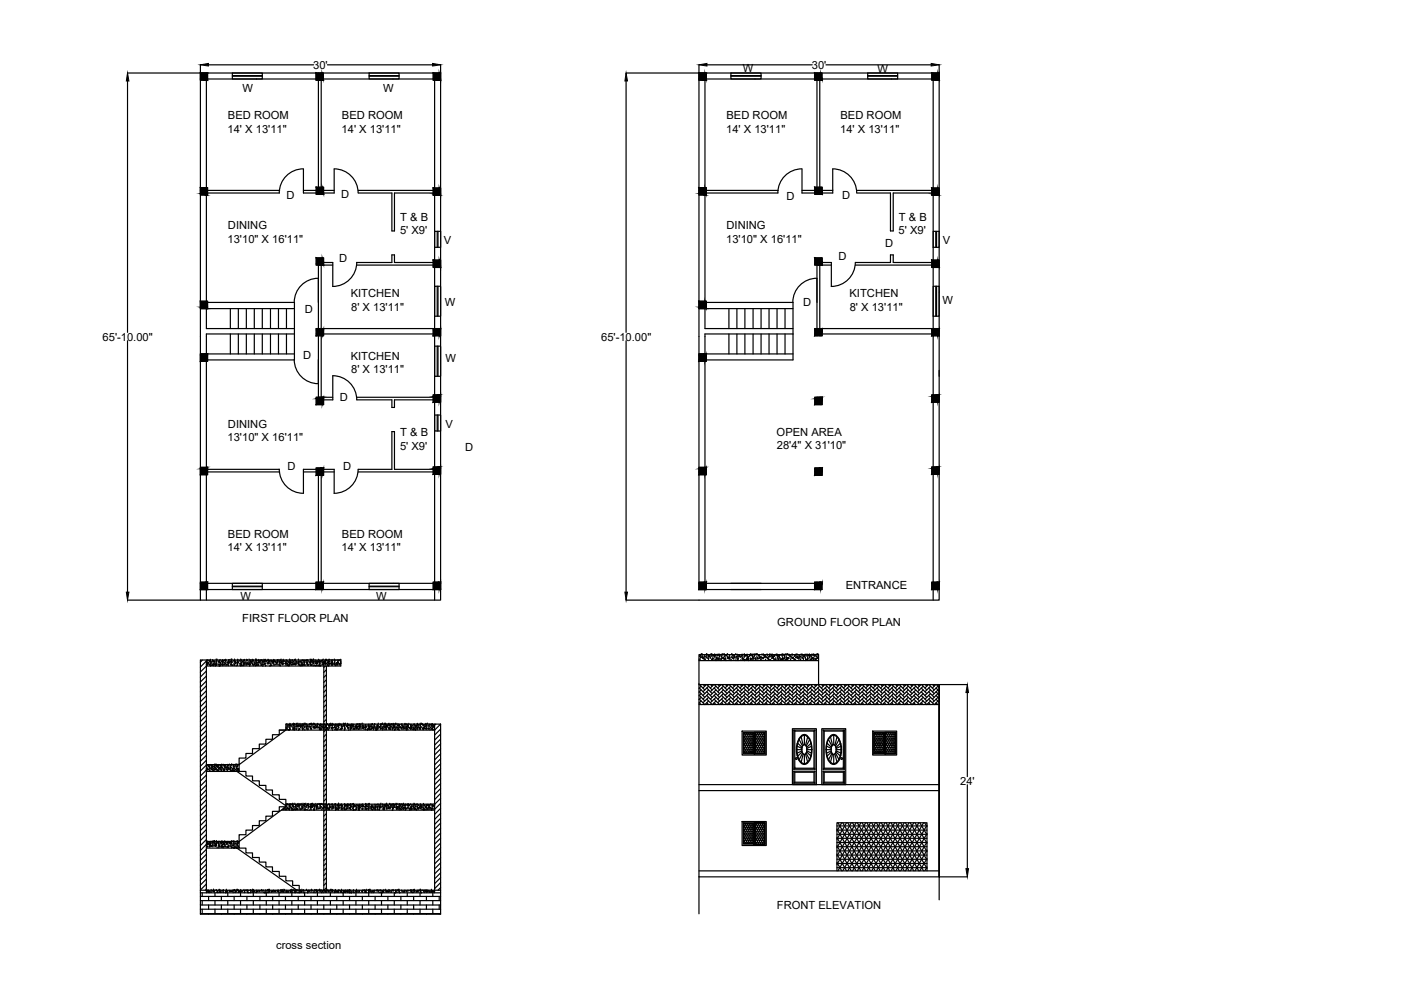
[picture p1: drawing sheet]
<svg xmlns="http://www.w3.org/2000/svg" width="297mm" height="210mm" viewBox="0 0 297 210" stroke-linecap="round" stroke-linejoin="round" font-family="sans-serif">
<defs><g id="words">
<g font-size="2.4">
<text x="66.4" y="14.5">30'</text>
<text x="157.5" y="15.4">W</text>
<text x="172.1" y="14.5">30'</text>
<text x="186" y="15.5">W</text>
<text x="51.4" y="19.5">W</text>
<text x="81.3" y="19.5">W</text>
<text x="48.2" y="28.1">14' X 13'11&quot;</text>
<text x="48.3" y="25.3">BED ROOM</text>
<text x="72.4" y="28.1">14' X 13'11&quot;</text>
<text x="72.5" y="25.3">BED ROOM</text>
<text x="154" y="28.1">14' X 13'11&quot;</text>
<text x="154" y="25.3">BED ROOM</text>
<text x="178.1" y="28.1">14' X 13'11&quot;</text>
<text x="178.2" y="25.3">BED ROOM</text>
<text x="60.8" y="42.2">D</text>
<text x="72.3" y="42">D</text>
<text x="84.9" y="46.8">T &amp; B</text>
<text x="166.8" y="42.3">D</text>
<text x="178.6" y="42.1">D</text>
<text x="190.6" y="46.8">T &amp; B</text>
<text x="48.2" y="51.5">13'10&quot; X 16'11&quot;</text>
<text x="48.3" y="48.6">DINING</text>
<text x="84.8" y="49.6">5' X9'</text>
<text x="94.1" y="51.6">V</text>
<text x="154" y="51.5">13'10&quot; X 16'11&quot;</text>
<text x="154" y="48.6">DINING</text>
<text x="187.7" y="52.4">D</text>
<text x="190.5" y="49.6">5' X9'</text>
<text x="199.9" y="51.6">V</text>
<text x="71.9" y="55.6">D</text>
<text x="177.8" y="55.2">D</text>
<text x="74.4" y="63">KITCHEN</text>
<text x="74.5" y="65.9">8' X 13'11&quot;</text>
<text x="94.3" y="65">W</text>
<text x="170.3" y="64.9">D</text>
<text x="180.1" y="63">KITCHEN</text>
<text x="180.2" y="65.9">8' X 13'11&quot;</text>
<text x="199.8" y="64.5">W</text>
<text x="64.6" y="66.3">D</text>
<text x="21.7" y="72.2">65'-10.00&quot;</text>
<text x="64.2" y="76">D</text>
<text x="74.4" y="76.3">KITCHEN</text>
<text x="94.5" y="76.7">W</text>
<text x="127.5" y="72.2">65'-10.00&quot;</text>
<text x="74.5" y="79.1">8' X 13'11&quot;</text>
<text x="72" y="85.1">D</text>
<text x="48.2" y="93.5">13'10&quot; X 16'11&quot;</text>
<text x="48.3" y="90.7">DINING</text>
<text x="84.8" y="95.3">5' X9'</text>
<text x="84.9" y="92.5">T &amp; B</text>
<text x="94.4" y="90.7">V</text>
<text x="98.6" y="95.7">D</text>
<text x="164.7" y="92.4">OPEN AREA</text>
<text x="164.7" y="95.2">28'4&quot; X 31'10&quot;</text>
<text x="60.9" y="99.6">D</text>
<text x="72.8" y="99.6">D</text>
<text x="48.2" y="116.9">14' X 13'11&quot;</text>
<text x="48.3" y="114">BED ROOM</text>
<text x="72.4" y="116.9">14' X 13'11&quot;</text>
<text x="72.5" y="114">BED ROOM</text>
<text x="179.3" y="124.9">ENTRANCE</text>
<text x="51" y="127.2">W</text>
<text x="51.4" y="131.8">FIRST FLOOR PLAN</text>
<text x="79.8" y="127.2">W</text>
<text x="164.8" y="132.8">GROUND FLOOR PLAN</text>
<text x="203.6" y="166.4">24'</text>
<text x="164.7" y="192.8">FRONT ELEVATION</text>
<text x="58.5" y="201.1">cross section</text>
</g>
</g></defs>
<!-- layer: 0 -->
<g fill="none" stroke="#000" stroke-width=".25">
<path d="M27 15.5h66.4M27 17.2v53.3M42.5 13.7v113.5h50.9v-113.5M42.5 15.5h1.5v1.5h-1.5zM42.5 16.7h50.9M43.8 15.5v54.2h18.6M44.2 13.7h22.3M49.3 15.5h6.3v1.2h-6.3zM49.3 16.2h6.3M49.3 16h6.3M67 15.5h1.6v1.5h-1.6zM67.5 15.5v25.4"/>
<path d="M68.1 15.5v25.4M69.4 13.7h22.3M78.3 15.5h6.3v1.2h-6.3zM78.3 16.2h6.3M78.3 16h6.3M91.8 15.5h1.6v1.5h-1.6zM92.1 15.5v54.2h-25.1M93.4 15.5h.1M132.7 15.5h66.4M132.7 17.2v53.3M148.2 15.5h1.6v1.5h-1.6zM148.2 16.7h50.9"/>
<path d="M148.2 13.7v111.3M149.5 15.5v54.2h18.6M149.9 13.7h22.3M155 15.5h6.4v1.2h-6.4zM155 16.2h6.4M155 16h6.4M172.7 15.5h1.6v1.5h-1.6zM173.2 15.5v25.4M173.8 15.5v25.4M175.1 13.7h22.3M184 15.5h6.3v1.2h-6.3zM184 16.2h6.3"/>
<path d="M184 16h6.3M197.6 15.5h1.5v1.5h-1.5zM197.9 15.5v54.2h-25.2M199.1 15.5h.1M199.1 13.7v113.5h-66.4M42.5 39.8h1.5v1.5h-1.5zM64.3 35.8a5.1 5.1 0 0 0-5.1 5.1M64.3 35.8v5.1h6.6v-5.1M67 39.7h1.6v1.5h-1.6zM70.8 35.8a5.1 5.1 0 0 1 5.1 5.1h7.2v8.1h.5v-8.1h9.8M91.8 39.9h1.6v1.5h-1.6zM148.2 39.8h1.6v1.5h-1.6z"/>
<path d="M170 35.8a5.1 5.1 0 0 0-5.1 5.1M170 35.8v5.1h6.6v-5.1M172.7 39.7h1.6v1.5h-1.6zM176.5 35.8a5.1 5.1 0 0 1 5.1 5.1M197.6 39.9h1.5v1.5h-1.5zM42.5 40.4h16.8M42.5 40.9h16.8M64.3 40.4h6.6M67 54.7h1.6v1.5h-1.6zM67.5 59a5.1 5.1 0 0 0-5.1 5.1M67.5 56.2h3.1M68.1 55.7v29.1"/>
<path d="M75.6 56.2h17.8M75.9 40.4h17.5M91.8 55.1h1.6v1.6h-1.6zM92.1 49.1h1.3v3.3h-1.3zM92.7 49.1v3.3M92.9 49.1v3.3M93.4 55.7h-9.8v-1.7h-.5v1.7l-7.5-.1a5.1 5.1 0 0 1-5.1 5.1l.1-5h-3.1v29.1h3.1v-5.1M148.2 40.4h16.8M148.2 40.9h16.8M170 40.4h6.6M172.7 54.7h1.6v1.5h-1.6zM173.2 59a5.1 5.1 0 0 0-5.1 5.1"/>
<path d="M173.2 56.2h3.1M173.8 55.7v15.5M181.3 56.2h17.8M181.3 55.6a5.1 5.1 0 0 1-5.1 5.1l.1-5h-3.1v15.5M181.4 55.7h7.4v-1.7h.6v1.7h9.7M181.6 40.4h17.5M181.7 40.9h7.1v8.1h.6v-8.1h9.7M197.6 55.1h1.5v1.6h-1.5zM197.9 49.1h1.2v3.3h-1.2zM198.4 49.1v3.3M198.6 49.1v3.3M27 72.2v53.3"/>
<path d="M42.5 63.9h1.5v1.5h-1.5zM42.5 75h1.5v1.6h-1.5zM42.5 65.4h19.9M42.5 64.1h19.9v12.2h-19.9M42.5 75h19.9M48.8 65.4v4.3M48.8 70.8v4.2M50.5 65.4v4.3M50.5 70.8v4.2M52.2 65.4v4.3M52.2 70.8v4.2M53.9 65.4v4.3"/>
<path d="M53.9 70.8v4.2M55.6 65.4v4.3M55.6 70.8v4.2M57.3 65.4v4.3M57.3 70.8v4.2M59 65.4v4.3M59 70.8v4.2M60.7 65.4v4.3M60.7 70.8v4.2M62.4 76.2a5.1 5.1 0 0 0 5.1 5.2M62.4 70.8h-18.6v56.4M67 69.7h1.6v1.5h-1.6z"/>
<path d="M67 70.8h25.1v56.4M70.5 79.7a5.1 5.1 0 0 1 5.1 5.1h7.5v1.6h.5v-1.6h9.8M91.8 69.7h1.6v1.5h-1.6zM92.1 60.7h1.3v6.3h-1.3zM92.1 73.4h1.3v6.4h-1.3zM92.7 60.7v6.3M92.7 73.4v6.4M92.9 60.7v6.3M92.9 73.4v6.4M132.7 72.2v53.3M148.2 63.9h1.6v1.5h-1.6zM148.2 75h1.6v1.6h-1.6z"/>
<path d="M148.2 65.4h19.9M148.2 64.1h19.9v12.2h-19.9M148.2 75h19.9M154.5 65.4v4.3M154.5 70.8v4.2M156.2 65.4v4.3M156.2 70.8v4.2M157.9 65.4v4.3M157.9 70.8v4.2M159.7 65.4v4.3M159.7 70.8v4.2M161.4 65.4v4.3"/>
<path d="M161.4 70.8v4.2M163.1 65.4v4.3M163.1 70.8v4.2M164.7 65.4v4.3M164.7 70.8v4.2M166.4 65.4v4.3M166.4 70.8v4.2M168.1 70.8h-18.6v54.2M172.7 69.7h1.6v1.5h-1.6zM172.7 70.8h25.2v56.4M197.6 69.7h1.5v1.5h-1.5zM197.9 60.7h1.2v6.3h-1.2z"/>
<path d="M198.4 60.7v6.3M198.6 60.7v6.3M199.1 78.5v1.3M42.5 99.1h1.5v1.6h-1.5zM42.5 99.5h16.8M59.2 99.5a5.1 5.1 0 0 0 5.1 5.1M67 99.2h1.6v1.6h-1.6zM67 84.2h1.6v1.6h-1.6zM67.5 99.5v25.5M67.5 84.2h3.1M68.1 99.5v25.5M75.6 84.2h17.8"/>
<path d="M91.8 99h1.6v1.6h-1.6zM91.8 83.7h1.6v1.6h-1.6zM92.1 88h1.3v3.4h-1.3zM92.7 88v3.4M92.9 88v3.4M93.4 99.5h-9.8v-8h-.5v8h-7.2a5.1 5.1 0 0 1-5.1 5.1M148.2 99.1h1.6v1.6h-1.6zM148.2 99.5h1.6M172.7 99.2h1.6v1.6h-1.6zM172.7 84.2h1.6v1.6h-1.6zM172.7 99.5h1.6M173.2 99.5v1.3"/>
<path d="M173.8 84.2v.6M173.8 99.5v1.3M174.3 84.2h-1.1v.6h1.1M197.6 99h1.5v1.6h-1.5zM197.6 83.7h1.5v1.6h-1.5zM197.6 99.5h1.5M197.6 84.2h1.5M197.6 84.8h1.5M42.5 100.1h16.8M64.3 104.6v-5.1h6.6v5.1M64.3 100.1h6.6M75.9 100.1h17.5"/>
<path d="M148.2 100.1h1.6M172.7 100.1h1.6M197.6 100.1h1.5M27 127.2h15.4M42.5 123.4h1.5v1.6h-1.5zM42.5 125h50.9M42.5 123.7h50.9M42.9 139.9l-.4 .5M43.8 139.9v49.4M44.6 140h.1M45.8 139.9h.1M46 139.9h.1"/>
<path d="M47.9 140h.1M49 140h.1M49.1 139.9h.1M49.2 139.9h.1M49.3 123.7h6.3v1.3h-6.3zM49.3 124.3h6.3M49.3 124.4h6.3M49.7 139.9h.1M50.4 140h.1M51 139.9h.1M52.3 140h.1M52.8 139.9h.1"/>
<path d="M53.4 140h.1M53.5 139.9l-.1 .1M53.5 140h.1M54.2 140h.1M54.3 139.9h.1M54.3 140.1h.1M56 140h.1M56.2 140h.1M56.8 140h.1M56.9 139.9l-.1 .2zM59.6 139.9h.1M60.1 140h.1"/>
<path d="M61.4 139.9h.1M62.6 139.9h.1M63.3 139.9h.1M64.1 139.9h.1M65.1 140.1h.1M65.8 139.9h.1M66.1 140h.1M66.4 139.9h.1M66.5 139.9h.1M67 123.4h1.6v1.6h-1.6zM67.5 140h.1M68.5 139.9h.1"/>
<path d="M69 140h.1M69.2 140h.1M69.7 140h.1M69.9 140h.1M70.9 139.9h.1M72.2 140h.1M78.3 123.7h6.3v1.3h-6.3zM78.3 124.3h6.3M78.3 124.4h6.3M91.8 123.4h1.6v1.6h-1.6zM93.4 125h.1M148.2 123.4h1.6v1.6h-1.6z"/>
<path d="M148.2 125h26.1M148.2 123.7h26.1M148.2 139.9h.1M148.3 139.2h.1M148.4 139.9h.1M148.4 139.2h.1M148.5 138.9h.1M148.5 139.5h.1M148.6 139h.1M148.7 139.4h.1M148.7 138.8h.1M148.9 138.9h.1"/>
<path d="M148.9 139.3h.1M148.9 139.5h.1M149 139.4h.1M149 139.6h.1M149.1 139.7h.1M149.2 139.6h.1M149.3 139.6h.1M149.3 139.2h.1M149.3 139.9h.1M149.4 139.2h.1M149.5 139.3h.1M149.5 139.9h.1"/>
<path d="M149.6 139.3h.1M149.8 138.9h.1M149.8 139.5h.1M149.8 138.8h.1M149.9 139.3h.1M149.9 139h.1M149.9 138.9h.1M150.1 139.6h.1M150.2 139.7h.1M150.2 139.9h.1M150.2 139.2h.1M150.2 139.3h.1"/>
<path d="M150.3 139.3h.1M150.4 139.2h.1M150.5 139.2h.1M150.6 139.6h.1M150.7 139.5h.1M150.7 138.9h.1M150.8 139.2h.1M150.9 138.8h.1M150.9 139.9h.1M151 140h.1M151 138.9h.1M151.1 139.8h.1"/>
<path d="M151.1 139.2h.1M151.1 139.6h.1M151.2 139h.1M151.2 139.7h.1M151.3 139.1h.1M151.5 139.1h.1M151.5 139.2h.1M151.5 138.8h.1M151.6 139.9h.1M151.6 139.5h.1M151.6 139.3h.1M151.7 139.1h.1"/>
<path d="M151.8 139.9h.1M151.9 139.6h.1M152 139.8h.1M152 139.2h.1M152 139.7h.1M152 139.9h.1M152 138.9h.1M152.2 139h.1M152.2 139.6h.1M152.3 139.9h.1M152.3 139.7h.1M152.3 139h.1"/>
<path d="M152.4 138.8h.1M152.5 139.5h.1M152.5 139.8h.1M152.6 139.2h.1M152.6 139h.1M152.6 138.9h.1M152.7 139.8h.1M152.9 139.1h.1M152.9 139.8h.1M152.9 139.3h.1M153 139.4h.1M153.1 138.9h.1"/>
<path d="M153.2 139.6h.1M153.3 138.8h.1M153.3 139.5h.1M153.3 139.6h.1M153.4 139.7h.1M153.6 139.7h.1M153.6 138.8h.1M153.6 139.2h.1M153.7 139.9h.1M153.8 139.1h.1M153.8 139.8h.1M153.9 139.6h.1"/>
<path d="M154 139h.1M154 139.1h.1M154.2 138.9h.1M154.2 139.4h.1M154.2 138.8h.1M154.3 139.6h.1M154.3 139.3h.1M154.4 139.7h.1M154.5 139.6h.1M154.7 139.8h.1M154.7 139.1h.1M154.7 139.6h.1"/>
<path d="M154.7 139.2h.1M154.7 139.7h.1M154.8 139.5h.1M155 123.7h6.4M155 140h.1M155.1 139.4h.1M155.1 138.8h.1M155.2 139.5h.1M155.2 138.9h.1M155.3 139.1h.1M155.3 139.6h.1M155.4 139.4h.1"/>
<path d="M155.5 139.7h.1M155.6 139.1h.1M155.6 139.8h.1M155.7 139.4h.1M155.7 139.3h.1M155.7 139.2h.1M155.8 139.4h.1M156 138.8h.1M156 139.4h.1M156.1 139.7h.1M156.2 139.3h.1M156.3 138.9h.1"/>
<path d="M156.3 139.3h.1M156.4 140h.1M156.4 139.6h.1M156.4 139.1h.1M156.5 139.7h.1M156.6 139.3h.1M156.7 139.1h.1M156.8 139.1h.1M156.8 139.2h.1M156.9 139.4h.1M157.1 139.2h.1M157.1 139.4h.1"/>
<path d="M157.3 139.2h.1M157.3 139.7h.1M157.3 139.1h.1M157.3 138.9h.1M157.4 139.7h.1M157.5 139.8h.1M157.5 139.6h.1M157.5 139.2h.1M157.6 139.7h.1M157.8 139.4h.1M157.8 138.8h.1M157.8 140h.1"/>
<path d="M157.8 139.2h.1M158 139.1h.1M158.1 139.1h.1M158.3 139.7h.1M158.3 139.1h.1M158.3 139.9h.1M158.4 138.9h.1M158.4 139.1h.1M158.4 139.4h.1M158.5 139.9h.1M158.5 139.5h.1M158.5 139.6h.1"/>
<path d="M158.7 139.7h.1M158.7 139.4h.1M158.7 139.9h.1M158.8 139.7h.1M158.9 139h.1M158.9 139.2h.1M159.1 139h.1M159.1 138.8h.1M159.2 139.7h.1M159.2 139.1h.1M159.2 139.8h.1M159.4 139.8h.1"/>
<path d="M159.4 138.9h.1M159.5 139.1h.1M159.5 138.8h.1M159.5 139.2h.1M159.6 139.3h.1M159.6 139.6h.1M159.7 139.8h.1M159.7 139.7h.1M159.8 138.9h.1M159.8 139.4h.1M160 139.2h.1M160 138.8h.1"/>
<path d="M160 139.1h.1M160 139.7h.1M160.1 139.7h.1M160.2 139.8h.1M160.3 138.8h.1M160.3 139.7h.1M160.5 139.3h.1M160.5 138.8h.1M160.6 139.6h.1M160.8 139.7h.1M160.8 139.1h.1M160.9 139.7h.1"/>
<path d="M160.9 139h.1M161 139.6h.1M161 139.2h.1M161.1 139.4h.1M161.2 139.6h.1M161.2 139.5h.1M161.4 139.3h.1M161.5 139.5h.1M161.5 139.8h.1M161.6 138.8h.1M161.7 139.6h.1M161.8 139.6h.1"/>
<path d="M161.8 139h.1M161.9 138.8h.1M162 139.5h.1M162.1 139.2h.1M162.1 139.4h.1M162.2 139.1h.1M162.2 139.2h.1M162.3 140h.1M162.3 139.3h.1M162.4 139.4h.1M162.5 139.5h.1M162.6 138.8h.1"/>
<path d="M162.7 139h.1M162.7 139.7h.1M162.8 139.6h.1M162.9 139.3h.1M162.9 139.8h.1M162.9 139.7h.1M162.9 139.9h.1M163.1 139.3h.1M163.1 139.2h.1M163.2 140h.1M163.2 139.3h.1M163.2 138.8h.1"/>
<path d="M163.3 138.9h.1M163.3 139.3h.1M163.6 139.2h.1M163.6 139.6h.1M163.6 139h.1M163.7 138.8h.1M163.8 139.2h.1M163.8 139.6h.1M163.9 139.5h.1M163.9 139.2h.1M163.9 139.7h.1M164 139.6h.1"/>
<path d="M164 139.3h.1M164.1 140h.1M164.2 139.2h.1M164.3 139.8h.1M164.5 139.6h.1M164.5 139h.1M164.5 140h.1M164.6 138.9h.1M164.7 139.1h.1M164.7 138.8h.1M164.9 139.1h.1M164.9 139.6h.1"/>
<path d="M164.9 139.2h.1M165 139.9h.1M165 139.3h.1M165 139.2h.1M165 139.7h.1M165.2 139.9h.1M165.2 139.1h.1M165.3 139.2h.1M165.3 139.5h.1M165.3 139h.1M165.4 139.6h.1M165.5 139.9h.1"/>
<path d="M165.6 139h.1M165.6 139.8h.1M165.7 139.9h.1M165.8 139h.1M165.8 138.8h.1M165.8 139.9h.1M165.8 139.3h.1M165.9 139.8h.1M165.9 138.9h.1M165.9 139.6h.1M166 138.9h.1M166.1 138.9h.1"/>
<path d="M166.1 139.7h.1M166.1 139.8h.1M166.3 138.9h.1M166.3 139.6h.1M166.3 139.2h.1M166.4 139.8h.1M166.5 138.8h.1M166.7 139.5h.1M166.7 138.8h.1M166.7 139.3h.1M166.7 139.6h.1M166.7 139.9h.1"/>
<path d="M166.8 139.7h.1M166.9 138.8h.1M167 138.8h.1M167 139.9h.1M167 139.6h.1M167 139.7h.1M167.1 139.7h.1M167.2 138.9h.1M167.2 139.6h.1M167.3 139.6h.1M167.3 138.9h.1M167.4 139.2h.1"/>
<path d="M167.6 139.9h.1M167.6 139.3h.1M167.7 139.2h.1M167.7 139.3h.1M167.8 139.6h.1M167.9 138.8h.1M167.9 139.6h.1M168 139.6h.1M168 138.9h.1M168.2 139.7h.1M168.2 139.5h.1M168.3 139.9h.1"/>
<path d="M168.4 139.9h.1M168.4 139.2h.1M168.5 139.9h.1M168.5 139.2h.1M168.7 139.5h.1M168.7 138.9h.1M168.7 139h.1M168.9 139.4h.1M168.9 138.9h.1M169 138.8h.1M169 139.6h.1M169 139.3h.1"/>
<path d="M169.1 139.4h.1M169.1 139.6h.1M169.2 139.7h.1M169.4 139.2h.1M169.4 139.6h.1M169.4 139.9h.1M169.5 139.2h.1M169.6 139.3h.1M169.7 139.3h.1M169.7 139.9h.1M169.8 138.9h.1M169.9 139.6h.1"/>
<path d="M170 138.8h.1M170 139.3h.1M170.1 139h.1M170.2 139.6h.1M170.3 139.7h.1M170.3 139.2h.1M170.3 139.9h.1M170.4 139.3h.1M170.5 139.3h.1M170.5 139.2h.1M170.7 139.2h.1M170.7 139.6h.1"/>
<path d="M170.7 138.9h.1M170.8 139.6h.1M170.9 139.1h.1M171.1 138.8h.1M171.1 139.9h.1M171.1 140h.1M171.2 139.2h.1M171.2 139.6h.1M171.2 139.9h.1M171.3 140h.1M171.4 139.7h.1M171.4 139.1h.1"/>
<path d="M171.4 139h.1M171.5 139h.1M171.6 139.2h.1M171.6 139.1h.1M171.6 138.8h.1M171.6 139.5h.1M171.7 139.9h.1M171.8 139.3h.1M171.9 139.1h.1M171.9 139.9h.1M172.1 139.9h.1M172.1 139.2h.1"/>
<path d="M172.1 139.6h.1M172.2 138.8h.1M172.2 139.9h.1M172.2 139.6h.1M172.3 139.6h.1M172.3 139h.1M172.4 139.7h.1M172.5 139h.1M172.5 138.8h.1M172.5 139.9h.1M172.5 139.5h.1M172.6 139.8h.1"/>
<path d="M172.7 139.2h.1M172.7 123.4h1.6v1.6h-1.6zM172.8 138.9h.1M172.8 139h.1M172.8 139.8h.1M173 139.2h.1M173 139.8h.1M173.1 139.8h.1M173.1 139.3h.1M173.2 138.8h.1M173.2 139.3h.1M173.2 123.4v1.6"/>
<path d="M173.3 138.8h.1M173.3 139.6h.1M173.4 139.5h.1M173.4 138.8h.1M173.5 139.7h.1M173.8 123.4v1.6M197.6 123.4h1.5v1.6h-1.5zM197.6 125h1.5M197.6 123.7h1.5M199.1 125h.1M42.5 142.5l1.3-1.3h28.4v-1.3h-29.7v53.9h50.9v-40.3M43.8 140.5h.1"/>
<path d="M43.8 149.6l-1.3 1.3M43.8 151.7l-1.3 1.3M43.8 145.4l-1.3 1.3M43.8 140.8v.1M43.8 140.2l-1.3 1.2M43.8 142.3l-1.3 1.2M43.8 143.3l-1.3 1.3M43.8 144.4l-1.3 1.3M43.8 146.5l-1.3 1.2M43.8 147.5l-1.3 1.3M43.8 148.6l-1.3 1.2M43.8 150.7l-1.3 1.3"/>
<path d="M43.8 152.8l-1.3 1.2M43.8 153.8l-1.3 1.3M43.8 154.9l-1.3 1.3M43.8 155.9l-1.3 1.3M43.8 157l-1.3 1.2M43.8 158l-1.3 1.3M43.8 159.1l-1.3 1.2M43.8 141l.1-.1zM43.8 140.7v.1M43.8 140.7h.1zM43.8 141h.1M43.8 140.2h.1"/>
<path d="M43.9 141.1h.1M43.9 140.7h.1M44 140.1h.1M44 140.5h.1M44 140.9h.1M44.1 140.8h.1M44.2 140.6h.1M44.3 140.2h.1M44.3 140.9h.1M44.4 141h.1M44.5 140.4h.1M44.5 141h.1"/>
<path d="M44.5 140.2h.1M44.5 140.2l.1-.1zM44.6 140.1h.1M44.6 140.4h.1M44.6 140.8h.1M44.6 141.2h.1M44.7 141.1l.1-.1zM44.7 140.5h.1M44.8 140.7h.1M44.9 140.3h.1zM44.9 140.9h.1M45 141h.2z"/>
<path d="M45.1 140.1h.1M45.2 141h.1M45.2 141.1h.1M45.2 140.3h.1M45.2 140.7h.1M45.2 141.2h.1M45.3 141.1h.1M45.5 140.2h.1M45.5 140.9h.1M45.5 140.4h.1M45.5 140.6h.1M45.6 140.9h.1"/>
<path d="M45.7 140.8h.1M45.7 141.1h.1M45.8 140.4h.1M45.8 140.3h.1M45.9 140.7h.1M45.9 141.1h.1M45.9 140.2h.1M46 140.8h.1M46 140.2h.1M46 141h.1M46.3 140.4h.1M46.3 140.3h.1"/>
<path d="M46.3 141h.1M46.4 140.2h.1M46.4 141.2h.1M46.5 140.6h.1M46.5 141h.1M46.5 140.3h.1M46.6 140.2h.1M46.6 141.1h.1M46.6 141.2h.1M46.7 140h.1M46.7 140.4h.1M46.7 140.9h.1"/>
<path d="M46.8 141.2h.1M46.8 140.7h.1M46.9 141h.1M47 140.3h.1M47.1 140.7h.1M47.1 140.2h.1M47.2 140.1h.1M47.2 140.5h.1M47.2 140.9h.1M47.2 140.4h.1M47.2 141.1h.1M47.2 141.2h.1"/>
<path d="M47.3 140.3h.1M47.4 140.2h.1M47.4 140.9h.1M47.5 140.7h.1M47.6 140.6h.1M47.6 140l.1-.1v.2zM47.6 141h.1M47.7 140.2h.1M47.8 140h.1M47.8 140.4h.1M47.8 140.8h.1M47.9 140.4h.1"/>
<path d="M47.9 140.1h.1M47.9 141.2h.1M48 141h.1M48.2 140.4h.1M48.2 140.6h.1M48.3 141h.1M48.4 140.5h.1M48.4 141.2h.1M48.5 140.3h.1M48.5 140.7h.1M48.5 140.1h.1M48.6 140.5h.1"/>
<path d="M48.5 140.4h.1M48.7 140.5h.1M48.7 140h.1M48.8 140.9h.1M48.9 140.5h.1M49 141.1h.1M49 140.2v.1zM49.1 140.6h.1M49.1 141h.1M49.1 140.4h.1M49.1 140.2h.1M49.2 140.4h.1"/>
<path d="M49.3 141h.1M49.6 140.1h.1M49.6 140.8h.1M49.6 141.1h.1M49.7 140.4h.1M49.7 141h.1M49.8 140.1h.1M49.8 140.5h.1M49.9 140.4h.1M49.9 140.7h.1M49.9 140.3h.1M49.9 140.6l.1-.1z"/>
<path d="M50.1 141.2h.1M50.2 140.4h.2zM50.3 140.3h.1M50.3 141.1h.1M50.4 140.6h.1M50.4 140.9h.1M50.4 141h.1M50.4 140.4h.1M50.4 140.7h.1M50.4 140.2h.1M50.6 140.5h.1M50.7 140.2h.1"/>
<path d="M50.9 141.1h.1M50.9 140.6h.1M51 141.2h.1M51 140.8h.1M51 140.4h.1M51 141.1h.2zM51.1 140h.1M51.1 140.9h.1M51.2 140.1h.1M51.2 141h.1M51.2 140.6h.1M51.2 140.5h.1"/>
<path d="M51.4 141.2h.1M51.5 140.2h.1M51.5 140.6h.1M51.5 140.1h.1M51.6 140.7h.1zM51.7 141.1h.1M51.7 140.7h.1M51.7 140.3h.1M51.7 141h.1M51.7 141.2h.1M51.8 140h.1M51.8 140.7h.1"/>
<path d="M51.8 140.1h.1M51.9 140.5h.1M51.9 140h.1M52 140.5h.1M52.1 140.7h.1zM52.1 141h.1M52.3 141h.1M52.3 140.6h.1M52.3 140.2h.1M52.4 140.1h.1M52.5 140.9h.1M52.6 140.6h.1"/>
<path d="M52.7 140.8h.1M52.8 140.8h.1M52.8 140.4h.1M52.9 140.9h.1M52.9 141.2h.1M52.9 141h.1M52.9 140.5h.1M53 140.1h.1M53 140.7l-.1 .2zM53.1 140.1h.1M53.1 140.4h.1M53.2 140.3h.1z"/>
<path d="M53.2 140.8h.1M53.2 140.6h.1M53.3 140.5h.1M53.6 140.9h.1M53.6 140.3h.1M53.6 140.8h.1M53.6 140.4h.1M53.6 140h.1M53.7 141.2h.1M53.7 140.2h.1M53.9 140.6h.1M54 140.8h.1"/>
<path d="M54 141.1h.1M54 140.7h.1M54 140.4h.1M54.2 141.2h.1M54.2 140.8h.1M54.3 140.4h.1M54.3 140.7h.1M54.4 140.6h.1M54.4 140.2h.1M54.4 141l-.1 .1zM54.5 141h.1M54.5 141.1h.1"/>
<path d="M54.6 140.7h.1M54.7 140.2h.1M54.8 140.2h.1M54.8 141.1h.1M54.8 140.6h.1M54.8 140h.1M54.9 140.7h.1M54.9 140.3h.1M55.1 140.4h.1M55.1 140.5h.1M55.1 140.2h.1M55.2 140.1h.1"/>
<path d="M55.3 140.7h.1M55.3 140.1l-.1 .1zM55.3 141h.1M55.4 141v.1zM55.5 140.1h.1M55.5 141h.1M55.5 140.6h.1M55.5 140.2h.1M55.6 141h.1M55.6 140.9h.1M55.7 140.4h.1M55.7 141.2h.1"/>
<path d="M55.7 140.9l.1 .1M55.8 140.2h.1M55.8 140.4h.1M55.8 140.9h-.1M56 140.4h.1M56 140.7h.1M56.1 140h.1M56.1 140.9h.1M56.2 140.9h.1M56.2 140.5h.1M56.2 140.1h.1M56.2 140.2h.1"/>
<path d="M56.3 140.8h.1M56.3 141.1h.1M56.4 140.4h.1M56.5 140.2h.1M56.5 140.3h.1M56.6 140.7h.1M56.8 140.8h.1M56.9 140.5h.1M56.8 140.4h.1M56.8 140.1h.1M56.9 140.7h.1M57 140.7h.1"/>
<path d="M57.1 140.2h.1M57.1 140.3h.1M57.2 140.7h.1M57.2 140.2h.1M57.2 141.2h.1M57.3 140.8h.1M57.3 140.2h.1M57.3 141.1h.1M57.4 141.2h.1M57.4 140.7h.1M57.5 140.3h.1M57.5 140.2h.1"/>
<path d="M57.6 140.2h.1M57.6 141h.1M57.7 140.7h.1M57.8 140.6h.1M57.8 140.3h.1M57.9 140.1h.1M58 140.3h.1M57.9 140.8h.1M58 140.2h.1M58 140h.1M58.1 141.1h.1M58.1 140.7h.1"/>
<path d="M58.1 140.2h.1M58.2 141h.1M58.2 140.2h.1M58.2 140.2v.1zM58.4 141h.1M58.4 140.3h.1M58.5 140.5h.1M58.5 140.4h.1M58.6 140.8h.1M58.7 140.6h.1M58.7 141h.1M58.7 140.2h.1"/>
<path d="M58.8 140.5h.1M58.8 140.1h.1M58.9 140.2h.1M58.9 140.4h.1M59 141h.1M59.1 140h.1M59.1 140.4h.1M59.2 141.1h.1M59.2 140.3h.1M59.3 140.4h.1M59.3 140.9h.1M59.3 141.1h.2z"/>
<path d="M59.4 140.9h.1M59.4 140.5h.1M59.4 140.1h.1M59.5 140.2h.1M59.6 140.4l-.1 .1zM59.7 140.2h.1M59.7 140.8h.1M59.8 140.4h.1M59.9 141h.1M60 140.9h.1M60 140.2h.1M60 140.8h.1"/>
<path d="M60 140.4h.1M60.1 140.8h.1M60.1 140.3h.1M60.2 140.2h.1M60.4 140.3h.1M60.4 140.7h.1zM60.5 140.4h.1M60.5 140.7h.1M60.6 154.8l-9.9 7.3M60.6 141.2h.1M60.6 140.7h.1M60.6 140.9h.1"/>
<path d="M60.6 140.8h.1M60.6 154.4h.1M60.7 140.3h.1M60.7 140.1h.1M60.7 140.5l-.1 .1zM60.8 154.5h.1M60.8 154h.1M60.8 153.6h.1M60.8 154.6h.1M60.8 140.7l.1-.1zM60.9 140.2h.1M60.9 154.7h.1"/>
<path d="M60.9 154.2h.1M60.9 140.3h.1M60.9 153.9h.1M60.9 141.1h.1M61 141.1h.1M61.1 154h.1M61.2 140.4h.1M61.2 141.2h.1M61.2 154.2h.1M61.2 153.8h.1M61.3 153.7h.1M61.2 154.7h.1"/>
<path d="M61.2 154.7v.1M61.2 154.7l.1 .1M61.3 141h.1M61.3 140.7h.1M61.3 140.2h.1M61.3 141.1h.1M61.3 140.6h.1M61.4 154.7h.1M61.4 140.7h.1M61.4 154.3h.1M61.4 154.7l.1-.1zM61.5 154.4h.1"/>
<path d="M61.5 154h.1M61.5 153.6h.1M61.5 140.3h.1zM61.5 154.6h.1M61.5 153.7h.1M61.6 153.8h.1M61.6 140.3h.1M61.6 140.6h.1M61.7 140.1h.1M61.7 153.7h.1M61.7 141h.1M61.7 154.2h.1"/>
<path d="M61.8 154h.1M61.8 141h.1M61.8 140.5h.1M61.9 141h.1M62 140.6h.1M62 140.2h.1M62 140.1h.1M62 141h.1M62 153.7h.1M62.1 154.7h.1M62.1 154.3h.1M62.1 140.6h.1"/>
<path d="M62.1 153.9h.1M62.1 140.5h.1M62.1 154.2h.1M62.2 154.5h.1M62.2 154.7h.1M62.2 140.9l.1-.1zM62.2 140.3h.1M62.2 153.7v.1M62.3 153.5h.1M62.3 140.8v.1M62.4 154.3h.1M62.3 154.8h.1"/>
<path d="M62.4 154h.1M62.4 153.6h.1M62.4 140h.1M62.4 140.9h.1M62.4 153.5l-.1 .1zM62.5 154.5h.1M62.5 140.7h.1M62.5 154.1h.1M62.5 140.5h.1M62.6 140.9h.1M62.6 140.4h.1M62.6 140h.1"/>
<path d="M62.6 141h.1M62.7 154.6h.1M62.7 154.2h.1M62.8 153.8h.1M62.8 154h.1M62.8 153.6h.1M62.9 154.7h.1M62.9 154.1h.1M62.9 140.4h.1M62.9 140.9h.1M62.9 153.6h.1M63 154.5h.1"/>
<path d="M63.1 154.1h.1M63.1 153.8h.1M63.1 153.5h.1M63.1 140.7h.1M63.2 140.5h.1M63.2 140.8h.1M63.2 140.4h.1M63.3 154h.1M63.4 140.4h.1M63.3 141h.1M63.3 154.8h.1M63.4 154.5h.1"/>
<path d="M63.4 154.1h.1M63.4 140.8h.1M63.4 153.9h.1M63.4 153.7h.1M63.4 140.8l-.1 .1zM63.5 154.7h.1M63.5 141.1l.1-.1 .1 .1zM63.6 140.4h.1M63.6 140.3h.1M63.6 153.6h.1M63.6 154h.1M63.6 141.2h.1"/>
<path d="M63.7 140.3h.1M63.7 154.3h.1M63.7 154.1h.1M63.8 153.7l-.1 .1zM63.8 141.2h.1M63.9 141.1h.1M63.9 140.7h.1M63.9 140.3h.1M63.9 140.6h.1M64 141h.1M64 154.5h.1M64 154h.1"/>
<path d="M64 153.6h.1M64 153.9v.1zM64.1 140.9h.1M64.1 154.3h.1M64.1 153.9h.1M64.2 154.4h.1M64.2 141.2h.1M64.2 140.7h.1M64.2 154.8h.1M64.2 153.6h.1M64.2 140.4h.1M64.3 140.9h.1"/>
<path d="M64.3 154.5h.1M64.3 140.2h.1M64.3 153.8h.1M64.4 140h.1M64.4 141h.1M64.4 153.8h.1M64.4 154.1h.1M64.5 153.5h.1M64.5 141h.1M64.5 140.6h.1M64.5 140.7h.1M64.5 140.2h.1"/>
<path d="M64.5 154.2h.1M64.6 154.8h.1M64.6 141.1h.1M64.6 140.5h.1M64.7 154.4h.1M64.7 154h.1M64.7 141.1h.1M64.7 153.5h.1M64.8 140.2h.1M64.9 153.7h.1M64.9 140.4h.1M64.9 154h.1"/>
<path d="M65 140.6h.1M65 154.6h.1M65 154.4h.1M65 154l.1-.1zM65.1 153.7h.1M65.1 154.2h.1M65.1 140.9h.1M65.2 140.5h.1M65.1 141h.1M65.2 141h.1M65.2 140.1h.1M65.2 140.6h.1"/>
<path d="M65.2 154h.1M65.3 154.7h.1M65.3 154.3h.1M65.3 153.9h.1M65.3 154.6h.1M65.3 140.1h.1M65.3 154.1h.1M65.3 141.1h.1M65.3 140.4h.1M65.4 141h.1M65.6 153.7h.1M65.6 140.5h.1"/>
<path d="M65.6 154.1h.1M65.7 153.7h.1M65.7 141h.1M65.7 154.3h.1M65.8 140.9h.1M65.8 140.5h.1M65.8 154.2h.1M65.8 140.4h.1M65.8 140h.1M65.8 154.5h.1M65.8 153.6h.1M65.8 140.8h.1"/>
<path d="M65.8 154.1h.1M65.9 140.7h.1M65.9 141h.1M65.9 154.6h.1M65.9 154.2h.1M65.9 140.1v.1zM65.9 154.5h.1M66 153.8h.1M66 153.6h.1M66 153.5h.1M66 141.1h.1M66.1 140.4h.1"/>
<path d="M66.1 154.6h.1M66.1 140.2h.1M66.1 140.1l.1-.1zM66.1 141l-.1 .1zM66.2 154h.1M66.2 140.1h.1M66.2 140.9h.1M66.3 153.6h.1M66.3 153.7h.1M66.3 140.5h.1M66.4 154.2l.1-.1zM66.4 141.2h.1"/>
<path d="M66.4 140.8h.1M66.4 140.4h.1M66.4 153.5h.1M66.4 154.2h.1M66.5 154.2h.1M66.5 140.4h.1M66.5 140.7h.1M66.6 154.5h.1M66.6 140.7h.1M66.6 154.1h.1M66.6 153.7h.1M66.6 154.4h.1"/>
<path d="M66.7 154.2v-.1zM66.7 153.6h.1M66.7 141.2h.1M66.7 140.2h.1zM66.8 154.5h.1M66.8 140.1h.1M66.9 153.9h.1M66.9 154.4h.1M67 140.6h.1M67 153.7h.1M67 140.5h.1M67 140.8h.1"/>
<path d="M67 141.1h.1M67.1 154.1h.1M67.1 141.1h.1M67.1 140.7h.1M67.1 140.3h.1M67.1 154.2h.1M67.2 154.4h.1M67.2 140.7h.1M67.2 154h.1M67.3 154h.1M67.3 153.6h.1M67.3 153.9h.1"/>
<path d="M67.3 140.5h.1M67.3 140.7h.1M67.3 140.3h.1M67.4 154.3h.1M67.4 153.6h.1M67.4 141.2h.1M67.4 140.3l.1-.1zM67.5 141.2h.1M67.5 154.3h.1M67.6 153.7h.1M67.6 140.6h.1M67.6 154.2h.1"/>
<path d="M67.6 141.1h.2zM67.7 140.2h.1M67.7 141h.1M67.7 140.6h.1M67.7 153.8h.1M67.7 154.4l.1-.1v.2zM67.8 154.6h.1M67.8 140.2h.1M67.8 140.7h.1M67.8 154.2h.1M67.8 154.8h.1M67.8 154.7h.1"/>
<path d="M67.9 154.3h.1M67.9 153.9h.1M67.9 140.7h.1M67.9 141.2h.1M68 141.2h.1M68 140.2h.1M68 153.6h.1M68 154.8h.1M68 140.4h.1M68.1 153.7h.1M68.1 140.2h.1M68.2 154.7h.1"/>
<path d="M68.2 154.2h.1M68.3 141.1h.1M68.3 140.6h.1M68.3 154.2h.1M68.3 153.8h.1M68.4 140.9h.1M68.4 140.5h.1M68.4 140.1h.1M68.4 154.3h.1M68.5 154.2h.1M68.5 154.3h.1M68.5 154.7h.1"/>
<path d="M68.5 153.8h.1M68.5 153.7h.1M68.6 141h.1M68.6 140.7h.1M68.7 140.3h.1M68.6 140.6h.1M68.7 154.6h.1M68.7 141.2v47.6M68.7 153.7h.1M68.7 153.8h.1M68.7 141h.1M68.7 140.7h.1"/>
<path d="M68.8 140.3h.1M68.9 154.2h.1M68.8 153.7h.1M68.8 140.4l.1 .1h-.2zM68.8 140.7h.1M68.9 140.5h.1M68.9 140.1h.1M68.9 140.6h.1M69 154.1h.1M69 153.8h.1M69 141.2l-.3 .3M69 140.8h.1"/>
<path d="M69 140.4h.1M69 154.8l-.3 .4M69.1 141h.1M69.1 154.6l.1-.1zM69.1 154.3h.1M69.2 154.6h.1M69.2 154.2h.1M69.2 153.7h.1M69.2 142l-.5 .6M69.2 143.1l-.5 .5M69.2 144.1l-.5 .6M69.2 145.1l-.5 .6"/>
<path d="M69.2 146.2l-.5 .6M69.2 147.3l-.5 .5M69.2 148.3l-.5 .6M69.2 149.4l-.5 .5M69.2 150.4l-.5 .6M69.2 151.5l-.5 .5M69.2 152.5l-.5 .6M69.2 155.6l-.5 .6M69.2 156.7l-.5 .6M69.2 157.8l-.5 .5M69.2 158.8l-.5 .6M69.2 159.9l-.5 .5"/>
<path d="M69.2 141.2v47.6M69.2 140.8h.1M69.3 153.6h.1M69.4 140.4h.1M69.4 153.7h.1M69.5 154.4h.1M69.5 154.5h.1M69.5 140.9h.1M69.5 140.4h.1M69.5 140.2h.1M69.5 141.2h.1M69.6 154.7h.1"/>
<path d="M69.6 141.2h.1M69.6 140.7h.1M69.6 153.9h.1M69.7 140.7h.1M69.7 140.3h.1M69.7 154h.1M69.8 154.5h.1M69.8 141.2h.1M69.8 140.3h.1zM69.8 154.1h.1M69.8 154h.1M69.8 154.3h.1"/>
<path d="M69.8 153.7h.1M69.8 140.9h.1M69.8 153.8h.1M69.9 140.8h.1M70 153.7h.1M70.1 154h.1M70.1 140.7l.1-.1zM70.1 153.5h.1M70.2 140.8h.1M70.2 140.4h.1M70.2 153.5l-.1 .1M70.2 153.5v.1"/>
<path d="M70.2 154.4h.1M70.2 140h.1M70.3 141.1h.1M70.3 140.7h.1M70.3 140.2h.1M70.3 153.9h.1M70.3 154.4h.1M70.4 154.4h.1M70.4 140.4h.1M70.5 154h.1M70.5 153.6h.1M70.5 154.4h.1"/>
<path d="M70.5 153.8h.1M70.5 141.1h.1M70.5 140.3h.1M70.5 154.8h.1M70.6 140.8h.1M70.6 153.9h.1M70.6 140h.1M70.6 154.3h.1M70.6 140.7h.1M70.7 153.7h.1M70.9 141h.1M70.9 140.6h.1"/>
<path d="M70.9 154.2h.1M70.9 140.7h.1M71 140.2h.1M71 140.3h.1M71 140.7h.1M71 153.9h.1M71 154.8h.1M71 154.3h.1M71.1 154.8h.1M71.1 154.3h.1M71.1 153.6h.1M71.1 153.9h.1"/>
<path d="M71.1 141.2h.1M71.1 154.4h.1M71.2 153.7h.1M71.2 140.9h.1M71.2 140.1h.1M71.2 141h.1M71.2 154.5h.1M71.4 154.2h.1M71.4 153.8h.1M71.4 140.5l-.1 .1zM71.4 154.8h.1M71.4 141.1h.1"/>
<path d="M71.4 140.7h.1M71.5 154.7h.1M71.5 140.8l-.1 .1zM71.6 140.9h.1M71.6 140.5h.1M71.6 153.6l.1-.1zM71.7 140.4h.1M71.6 140.1h.1M71.7 153.7h.1M71.7 140.7h.1M71.7 154h.1M71.7 154.1h.1"/>
<path d="M71.7 140.5h.1M71.7 153.9h.1M71.7 154.7h.1M71.7 154.2h.1M71.7 153.8h.1M71.7 140.6h.1M71.8 140.2h.1M71.8 154.2h.1M71.8 154.4h.1M71.9 141h.1M71.9 140.9h.1M71.9 140.1h.1"/>
<path d="M71.9 153.6h.1M72 153.7h.1M72 140.8h.1M72.1 140.1h.1M72.1 153.8h.1M72.1 154.7l.1-.1zM72.2 153.7h.1M72.2 140.8h.1M72.2 140.4h.1M72.2 140.5h.1M72.2 140.6v.1M72.3 154.6h.1"/>
<path d="M72.3 154h.1M72.3 154.8h.1M72.4 154.6h.1M72.4 154.2h.1M72.4 153.7h.1M72.4 154h.1M72.5 154.4h.1M72.5 154.5h.1M72.6 154.5h.1M72.6 154.1h.1M72.8 153.8h.1M72.8 153.5h.1"/>
<path d="M72.9 153.7l-.1 .1M72.9 153.7v.1M72.9 154h.1M72.9 153.8l.1-.1 .1 .2zM73 153.6h.1M73 154.5h.1M73 154.1h.1M73 153.7h.1M73 154h.1M73 154.8h.1M73.1 154.5h.1M73.1 154.6h.1"/>
<path d="M73.1 153.9h.1M73.2 154.5h.1M73.3 153.5h.1M73.4 154h.1M73.4 153.9h.1M73.6 154h.1M73.6 154.4h.1M73.7 154h.1M73.7 153.6h.1M73.8 153.8h.1M73.8 154.5h.1M73.9 154.4h.1"/>
<path d="M73.9 153.8h.1M73.9 154.8h.1M74.1 153.9h.1M74.2 154.3h.1M74.2 153.9h.1M74.3 154.5h.1M74.3 154.7h.1M74.3 154.3h.1M74.3 154h.1zM74.3 153.9h.1M74.3 154.8h.1M74.4 154h.1"/>
<path d="M74.5 154.5h.1M74.5 153.8h.1M74.5 154.4h.1M74.6 153.6h.1M74.6 153.7h.1M74.7 154.3h.1M74.7 153.9l-.1 .1zM74.7 153.9h.1M74.9 154.7h.1M74.9 154.6h.1M74.9 154.2h.1M75 153.8h.1"/>
<path d="M75 154.1h.1M75.1 154.7h.1M75.2 154.6h.1M75.3 154.2h.1M75.3 154.1v.1M75.4 154.1h-.1M75.4 154.6h.1M75.4 154h.1M75.5 154.2h.1M75.6 154.5h.1M75.6 154.1h.1M75.6 153.7h.1"/>
<path d="M75.6 154h.1M75.6 154.2h.1zM75.7 154.1h.1M75.8 154.1h.1M75.8 153.7h.1M75.8 154.6h.1M75.9 154.5h.1M76 154.1h.1M76.1 154.6h.1M76.1 153.6h.1M76.1 154h.1M76.2 154.5h.1"/>
<path d="M76.2 154h.1M76.3 153.6h.1M76.3 154.1h.1M76.3 154.4h.1M76.4 154.1h.1M76.4 153.7h.1M76.5 154h.1M76.5 154.6h.1M76.6 153.6h.1M76.7 154.5h.1M76.8 154h.1M76.9 154.4h.1"/>
<path d="M76.9 154h.1M76.9 153.5h.1M77 154.4h.1M77 154h.1M77 154.2h.1M77.1 154.3h.1M77.1 154.3l-.2 .2zM77.2 154.2h.1M77.2 154.7h.1M77.3 154.2l.1-.1zM77.4 153.9h.1M77.5 154h.1"/>
<path d="M77.5 154.7h.1M77.5 154.3h.1M77.5 153.9h.1M77.7 154.2h.1M77.8 154.2h.1M77.8 153.9h.1M77.8 154.7h.1M77.9 154.7h.1M78 154.8h.1M78.1 154.6h.1M78.1 154h.1M78.2 153.8h.1"/>
<path d="M78.2 154.2h.1M78.2 153.7h.1M78.3 154.6h.1M78.3 154.7h.1M78.3 154.2h.1M78.4 154.2h.1M78.4 154.5l-.1 .2zM78.5 154h.1M78.6 154.7h.1M78.6 154.2h.1M78.6 153.7h.1M78.8 154.5h.1"/>
<path d="M78.8 154.6h.1M78.8 154.1h.1M78.8 153.7h.1M78.9 154.3h.1M78.9 153.7h.1M79 153.6h.1M79 154.5h.1M79.1 154.2h.1M79.1 154.1h.1M79.2 154.3h.1M79.2 154.8h.1M79.3 153.9h.1"/>
<path d="M79.4 154.4h.1M79.4 154h.1M79.4 153.6h.1M79.4 153.7h.1M79.4 154.1h.1M79.6 154.5h.1M79.7 154.8h.1M79.7 154.3h.1M79.9 154.5h.1M79.9 154.8h.1M79.9 154h.1M80 153.9h.1"/>
<path d="M80 153.8h.1M80.1 154.4h.1M80.1 154h.1M80.1 154.8h.1M80.1 154.3h.1M80.1 154.1h.1M80.2 154h.1M80.2 153.5h.1M80.3 154.4h.1M80.4 154.3h.1M80.5 154.2h.1M80.7 154h.1"/>
<path d="M80.7 154.7h.1M80.7 154.2h.1M80.7 153.9h.1M80.7 153.7h.1M80.8 154.4h.1M80.8 154.2h.1M80.8 153.5v.1M80.9 153.5l-.1 .2zM81 154.5h.1M81 154.4v.1M81.1 154.3h.1M81.1 153.5h.1"/>
<path d="M81.1 154.8h.1M81.2 154.1h.1M81.4 154.6h.1M81.4 154.2h.1M81.4 153.7h.1M81.5 154.3h.1M81.5 153.8h.1M81.5 154.2h.1M81.5 153.5h.1M81.6 154.7h.1M81.7 154.4h.1M81.7 153.5h.1"/>
<path d="M81.7 153.6h.1M81.8 153.8h.1M81.9 154h.1M81.9 154.7h.1M81.9 154.5h.1M81.9 154.2h.1M82 154.5h.1M82 154.1h.1M82 153.7h.1M82.2 154.2h.1M82.3 153.7h.1M82.3 153.7l-.1 .2z"/>
<path d="M82.4 154.6h.1M82.4 154.4h.1M82.4 153.6h.1M82.6 154.5h.1M82.7 153.7h.1M82.6 154.4h.1M82.6 154.6h.1M82.7 154h.1M82.7 153.6h.1M82.7 153.8h.1M82.7 154.6h.1M82.7 154.1h.1"/>
<path d="M82.7 154.7l.1-.1zM82.8 154.2h.1M82.9 153.6h.1M83 154.1h.1M83.1 153.6h.1M83.1 154.4h.1M83.2 154.5h.1M83.3 154.8h.1M83.3 154.3h.1M83.3 153.9h.1M83.4 153.6h.1M83.4 154.5h.1"/>
<path d="M83.4 153.7h.1M83.5 154h.1M83.5 154.3h.1M83.5 153.8h.1M83.6 153.7l-.1 .1M83.6 154l-.1 .1zM83.7 154.1h.1M83.7 154.8h.1M83.7 153.6h.1M83.8 154.5h.1M83.8 153.5h.1M83.9 154.7h.1"/>
<path d="M83.9 154.2h.1M83.9 153.8h.1M84 154.4h.1M84.1 154.3h.1M84.1 153.6h.1M84.2 154.3h.1M84.3 154.4h.1M84.3 153.9h.1M84.4 154.6h.1M84.4 153.7h.1M84.4 153.8h.1M84.4 154.5h.1"/>
<path d="M84.6 154.6h.1M84.6 154.2h.1M84.6 153.7h.1M84.6 154.8h.1M84.7 153.9h.1M84.7 153.7h.1M84.8 154.3h.1M84.8 154.2h.1M84.9 154.2v.1zM85.1 153.7h.1M85.1 153.8h.1M85.1 154.5h.1"/>
<path d="M85.2 154.5h.1M85.2 154.1h.1M85.2 153.7h.1M85.2 154.7h.1M85.3 154l.1-.1zM85.5 154.2h.1M85.5 154.4h.1M85.6 154.6h.1M85.6 154.2h.1M85.6 154.1h.1M85.8 153.7h.1M85.8 154.5h.1"/>
<path d="M85.9 154.4h.1M85.9 154h.1M85.9 153.6h.1M85.9 154.2h.1M85.9 153.7h.1M86 154.6h.1M86.2 154.7h.1M86.2 154.4h.1M86.2 153.7h.1M86.2 154h.1M86.3 154h-.1M86.3 154h.1"/>
<path d="M86.3 154.4v.1zM86.4 154.1h.1M86.4 154.5h.1M86.4 153.7h.1M86.4 153.8h.1M86.5 154.8h.1M86.5 154.3h.1M86.5 153.9h.1M86.6 154.2h.1M86.7 153.6h.1M86.9 154.5h.1M86.9 154.4h.1"/>
<path d="M87 153.8h.1M87.1 154.7h.1M87.1 154.6h.1M87.1 153.8h.1M87.2 154.6h.1M87.2 154.2h.1M87.2 153.8h.1M87.2 154.5h.1M87.2 154h.1M87.2 154.3h.1M87.3 154.1h.1M87.5 154h.1"/>
<path d="M87.5 154.5h.1M87.5 154.7l.2-.1zM87.6 154.4h.1M87.8 154.5h.1M87.8 154.1h.1M87.8 154.6h.1M87.8 153.8h.1M87.8 153.7h.1M88 153.9h.1M88 154.2l.1-.1zM88 154.8h.1M88.1 154.8h.1"/>
<path d="M88.1 154h.1M88.2 154.5h.1M88.3 153.9h.1M88.4 154.5h.1M88.4 154h.1M88.4 154.7h.1M88.4 154.3h.1M88.5 153.6h.1M88.5 154.6h.1M88.5 153.8h.1M88.5 154.4h.1M88.8 154.2h.1"/>
<path d="M88.8 153.8h.1M88.8 153.9h.1M88.9 154.7h.1M88.9 154.5h.1M89 154.2h.1M89.1 154.4h.1M89.1 153.7h.1M89.1 154h.1M89.1 153.5h.1M89.1 154.7h.1M89.1 153.9h.1M89.2 154.2h.1"/>
<path d="M89.3 154.3h.1M89.4 153.5h.1M89.6 153.7h.1M89.6 154.5h.1M89.7 154.7h.1M89.7 154.5h.1M89.7 154.3h.1M89.7 153.9h.1M89.8 153.9h.1M89.8 154.7h.1M89.9 154.3h.1M90 154.5h.1"/>
<path d="M90 154.1h.1M90 154.2h.1M90.1 153.7l.1-.1zM90.2 154h.1M90.2 154.5h.1M90.3 153.6h.1M90.3 154.6h.1M90.3 154h.1M90.4 154.2h.1M90.4 153.8h.1M90.5 154.5h.1M90.5 153.9h.1"/>
<path d="M90.5 154.7h.1M90.7 153.5h.1M90.8 154.4h.1M90.7 154h.1M90.8 154h.1M90.9 154.5h.1M90.9 154.6h.1M91 154.5h.1M91 154.1h.1M91 153.7h.1M91.1 154h.1M91.2 153.6h.1"/>
<path d="M91.2 154.8h.1M91.3 154.3h.1M91.4 154.7h.1M91.4 153.9l.1-.1zM91.5 153.5l-.1 .1M91.5 153.9h.1M91.5 153.5v.1M91.6 154.6h.1M91.6 154.3h.1M91.6 153.9h.1M91.6 154.5h.1M91.6 154h.1"/>
<path d="M91.7 153.6h.1M91.7 154.4h.1M91.7 154.8h.1M91.8 154h.1M91.8 154.8h.1M91.9 154.1v.1M91.9 153.8h.1M92 154.1h-.1M92.1 154.2h.1M92.1 153.5v35.8M92.4 153.5l-.3 .2M93.4 153.5h-32.8v1.3h-1.4v1h-1.4v.9h-1.4v1.1h-1.4v.9h-1.5v1.1h-1.4v.9h-1.4v1.4h-6.9h6.9v1.5h1.4v.9h1.4v1.1h1.5v.9h1.4v1h1.4v1h1.4v1h1.4v1h1.4"/>
<path d="M93.4 153.5l-1.3 1.3h-32.9M93.4 154.6l-1.3 1.3M93.4 155.6l-1.3 1.3M93.4 156.7l-1.3 1.3M93.4 157.7l-1.3 1.3M93.4 158.8l-1.3 1.2M93.4 159.8l-1.3 1.3M148.2 145.1h.1M148.2 149.4h50.9M148.2 145.1h56.9M148.2 140.1h25.4M148.3 149l.3 .4"/>
<path d="M148.3 148.2l1.1 1.2M148.3 147.4l1.1 1.2M148.3 146.7l1.1 1.2M148.3 145.9l1.1 1.2M148.3 145.1l1.1 1.2M148.7 145.5l-.5 .5M148.7 146.3l-.5 .5M148.7 147.1l-.5 .4M148.7 147.9l-.5 .4M148.7 148.6l-.5 .5M149.1 145.1l.3 .4M149.8 145.1l-.8 .8"/>
<path d="M149.8 148.2l1.2 1.2 .8-.8M149.8 149l.4 .4M149.8 147.4l1.2 1.2M149.8 146.7l1.2 1.2M149.8 145.9l1.2 1.2M149.9 145.1l1.1 1.2M150.2 145.5l-1.2 1.2M150.2 146.3l-1.2 1.1M150.2 147.1l-1.2 1.1M150.2 147.9l-1.2 1.1M150.2 148.6l-.7 .8M150.7 145.1l.3 .4"/>
<path d="M150.9 140h.1M151.1 140h.1M151.3 145.1l-.7 .8M151.4 149l.4 .4M151.4 148.2l1.2 1.2M151.4 147.4l1.2 1.2M151.4 146.7l1.2 1.2M151.4 145.9l1.2 1.2M151.5 145.1l1.1 1.2M151.8 140.1h.1M151.8 145.5l-1.2 1.2M151.8 146.3l-1.2 1.1"/>
<path d="M151.8 147.1l-1.2 1.1M151.8 147.9l-1.2 1.1M152.2 145.1l.4 .4M152.9 140.1h.1M152.9 145.1l-.7 .8M153 148.2l1.2 1.2 .7-.8M153 149l.4 .4M153 147.4l1.2 1.2M153 146.7l1.2 1.2M153 145.9l1.2 1.2M153 145.1l1.2 1.2M153.4 145.5l-1.2 1.2"/>
<path d="M153.4 146.3l-1.2 1.1M153.4 147.1l-1.2 1.1M153.4 147.9l-1.2 1.1M153.4 148.6l-.8 .8M153.7 140h.1M153.8 145.1l.4 .4M153.9 140.1h.1M154.5 145.1l-.8 .8M154.5 149l.4 .4M154.5 148.2l1.2 1.2M154.5 147.4l1.2 1.2M154.5 146.7l1.2 1.2"/>
<path d="M154.5 145.9l1.2 1.2M154.6 145.1l1.1 1.2M154.9 145.5l-1.2 1.2M154.9 146.3l-1.2 1.1M154.9 147.1l-1.2 1.1M154.9 147.9l-1.2 1.1M155 140.1h.1M155.4 145.1l.3 .4M156 140.1h.1M156.1 145.1l-.8 .8M156.1 149l.4 .4M156.1 148.2l1.2 1.2"/>
<path d="M156.1 147.4l1.2 1.2M156.1 146.7l1.2 1.2M156.1 145.9l1.2 1.2M156.2 145.1l1.1 1.2M156.4 140.1h.1M156.5 145.5l-1.2 1.2M156.5 146.3l-1.2 1.1M156.5 147.1l-1.2 1.1M156.5 147.9l-1.2 1.1M156.5 148.6l-.8 .8M157 145.1l.3 .4M157.1 140h.1"/>
<path d="M157.3 155h5.2v5.1h-5.2zM157.6 140h.1M157.6 155.3h2.2v4.5h-2.2zM157.6 145.1l-.7 .8M157.7 149l.4 .4M157.7 148.2l1.1 1.2M157.7 147.4l1.2 1.2M157.7 146.7l1.2 1.2M157.7 145.9l1.2 1.2M157.7 156.5h.1M157.7 157.3h.1M157.7 158.9h.1"/>
<path d="M157.7 159.7h.1M157.7 155.7h.1M157.7 158.1h.1M157.7 155.4h2v4.3h-2zM157.7 145.1l1.2 1.2M157.7 156.1h.3l-.2 .2zM157.7 156.9h.3l-.2 .2zM157.7 157.7h.3l-.2 .2zM157.7 158.5h.3l-.2 .2zM157.7 159.2h.3l-.2 .3zM157.8 155.4h.1M157.8 140.1h.1"/>
<path d="M158 159.7h.1M158 155.7h.2l-.1 .2zM158 156.5h.2l-.1 .2zM158 157.3h.2l-.1 .2zM158 158.1h.2l-.1 .2zM158 158.9h.2l-.1 .2zM158 159.7h.2M158.1 145.5l-1.2 1.2M158.1 146.3l-1.2 1.1M158.1 147.1l-1.2 1.1M158.1 147.9l-1.2 1.1M158.1 148.6l-.8 .8"/>
<path d="M158.1 140h.1M158.2 159.7h.1M158.2 156.1h.2l-.1 .2zM158.2 156.9h.2l-.1 .2zM158.2 157.7h.2l-.1 .2zM158.2 158.5h.2l-.1 .2zM158.2 159.2h.2l-.1 .3zM158.3 155.4h.1M158.4 155.7h.3l-.2 .2zM158.4 156.5h.3l-.2 .2zM158.4 157.3h.3l-.2 .2zM158.4 158.1h.3l-.2 .2z"/>
<path d="M158.4 158.9h.3l-.2 .2zM158.4 159.7h.3M158.5 145.1l.4 .4M158.7 156.1h.2l-.2 .2zM158.7 156.9h.2l-.2 .2zM158.7 157.7h.2l-.2 .2zM158.7 158.5h.2l-.2 .2zM158.7 159.2h.2l-.2 .3zM158.7 140.1h.1M158.7 155.4h.1M158.9 159.7h.1M158.9 155.7h.2l-.1 .2z"/>
<path d="M158.9 156.5h.2l-.1 .2zM158.9 157.3h.2l-.1 .2zM158.9 158.1h.2l-.1 .2zM158.9 159.7h.2M158.9 158.9h.2l-.1 .2zM159.1 159.7h.1M159.1 156.1h.2l-.1 .2zM159.1 156.9h.2l-.1 .2zM159.1 157.7h.2l-.1 .2zM159.1 158.5h.2l-.1 .2zM159.1 159.2h.2l-.1 .3zM159.1 140h.1"/>
<path d="M159.2 140h.1M159.2 155.4h.1M159.2 145.1l-.8 .8M159.2 149l.4 .4M159.2 148.2l1.2 1.2M159.2 147.4l1.2 1.2M159.2 146.7l1.2 1.2M159.2 145.9l1.2 1.2M159.3 145.1l1.1 1.2M159.3 159.7h.1M159.3 155.7h.2v.2zM159.3 156.5h.2v.2z"/>
<path d="M159.3 157.3h.2v.2zM159.3 159.7h.2M159.3 158.1h.2v.2zM159.3 158.9h.2v.2zM159.5 159.7h.1M159.6 140h.1M159.6 145.5l-1.2 1.2M159.6 146.3l-1.2 1.1M159.6 147.1l-1.2 1.1M159.6 147.9l-1.2 1.1M159.6 148.6l-.7 .8M159.6 155.4h.1"/>
<path d="M159.7 156.1h-.2l.2 .1M159.7 156.9h-.2l.2 .1M159.7 157.7h-.2l.2 .1M159.7 158.5h-.2l.2 .1M159.7 159.2h-.2l.2 .2M160 155.2h2.2v4.7h-2.2zM160.1 145.1l.3 .4M160.1 159.5h.1M160.1 158.7h.1M160.1 157.1h.1M160.1 156.3h.1M160.1 155.3h2v4.5h-2z"/>
<path d="M160.1 156.1v.2M160.1 156.9v.2M160.1 157.7v.1M160.1 158.5v.2M160.1 159.2v.3M160.2 140h.1M160.2 155.3l-.1 .2M160.2 155.7h.3l-.2 .2zM160.2 156.5h.3l-.2 .2zM160.2 157.3h.3l-.2 .2zM160.2 158.1h.3l-.2 .2zM160.2 158.9h.3l-.2 .2z"/>
<path d="M160.3 159.8l-.1-.1h.3l-.1 .1M160.5 156.1h.2l-.1 .2zM160.5 156.9h.2l-.1 .2zM160.5 157.7h.2l-.1 .2zM160.5 158.5h.2l-.1 .2zM160.5 159.2h.2l-.1 .3zM160.5 140h.1M160.5 155.3l.1 .2v-.2M160.7 155.7h.2l-.1 .2zM160.7 156.5h.2l-.1 .2zM160.7 157.3h.2l-.1 .2zM160.7 158.1h.2l-.1 .2z"/>
<path d="M160.7 158.9h.2l-.1 .2zM160.8 145.1l-.8 .8M160.8 159.8l-.1-.1h.2v.1M160.8 149l.4 .4M160.8 148.2l1.2 1.2M160.8 147.4l1.2 1.2M160.8 146.7l1.2 1.2M160.8 145.9l1.2 1.2M160.9 145.1l1.1 1.2M160.9 156.1h.2l-.1 .2zM160.9 155.3l.1 .2 .1-.2M160.9 156.9h.2l-.1 .2z"/>
<path d="M160.9 157.7h.2l-.1 .2zM160.9 158.5h.2l-.1 .2zM160.9 159.2h.2l-.1 .3zM161.1 155.7h.3l-.1 .2zM161.1 156.5h.3l-.1 .2zM161.1 157.3h.3l-.1 .2zM161.1 158.1h.3l-.1 .2zM161.1 158.9h.3l-.1 .2zM161.2 145.5l-1.2 1.2M161.2 146.3l-1.2 1.1M161.2 147.1l-1.2 1.1M161.2 147.9l-1.2 1.1"/>
<path d="M161.2 148.6l-.8 .8M161.2 159.8h.1M161.3 140h.1M161.4 140h.1M161.4 156.1h.2l-.1 .2zM161.4 156.9h.2l-.1 .2zM161.4 157.7h.2l-.1 .2zM161.4 158.5h.2l-.1 .2zM161.4 159.2h.2l-.1 .3zM161.4 155.3l.1 .2 .1-.2M161.6 155.7h.2l-.1 .2zM161.6 156.5h.2l-.1 .2z"/>
<path d="M161.6 157.3h.2l-.1 .2zM161.6 158.1h.2l-.1 .2zM161.6 158.9h.2l-.1 .2zM161.7 145.1l.3 .4M161.7 159.8h.1M161.8 156.1h.3l-.1 .2zM161.8 156.9h.3l-.1 .2zM161.8 157.7h.3l-.1 .2zM161.8 158.5h.3l-.1 .2zM161.8 159.2h.3l-.1 .3zM161.9 155.3l.1 .2v-.2M162.1 155.7h.1"/>
<path d="M162.1 156.5h.1M162.1 157.3h.1M162.1 158.1h.1M162.1 158.9h.1M162.1 159.7h.1M162.1 155.7v.1M162.3 145.1l-.7 .8M162.4 148.2l1.2 1.2 .7-.8M162.4 149l.4 .4M162.4 147.4l1.2 1.2M162.4 146.7l1.2 1.2M162.4 145.9l1.2 1.2"/>
<path d="M162.4 145.1l1.2 1.2M162.8 145.5l-1.2 1.2M162.8 146.3l-1.2 1.1M162.8 147.1l-1.2 1.1M162.8 147.9l-1.2 1.1M162.8 148.6l-.8 .8M163.2 145.1l.4 .4M163.4 140h.1M163.9 145.1l-.7 .8M163.9 148.2l1.2 1.2 .8-.8M163.9 149l.4 .4M163.9 147.4l1.2 1.2"/>
<path d="M163.9 146.7l1.2 1.2M163.9 145.9l1.2 1.2M164 145.1l1.1 1.2M164.3 140h.1M164.3 145.5l-1.1 1.2M164.3 146.3l-1.1 1.1M164.3 147.1l-1.1 1.1M164.3 147.9l-1.1 1.1M164.8 145.1l.3 .4M165.5 145.1l-.8 .8M165.5 140h.1M165.5 148.2l1.2 1.2 .8-.8"/>
<path d="M165.5 149l.4 .4M165.5 147.4l1.2 1.2M165.5 146.7l1.2 1.2M165.5 145.9l1.2 1.2M165.6 145.1l1.1 1.2M165.9 145.5l-1.2 1.2M165.9 146.3l-1.2 1.1M165.9 147.1l-1.2 1.1M165.9 147.9l-1.2 1.1M166.4 145.1l.3 .4M166.6 140h.1M167 145.1l-.7 .8"/>
<path d="M167.1 148.2l1.2 1.2 .8-.8M167.1 149l.4 .4M167.1 147.4l1.2 1.2M167.1 146.7l1.2 1.2M167.1 145.9l1.2 1.2M167.2 145.1l1.1 1.2M167.5 145.5l-1.2 1.2M167.5 146.3l-1.2 1.1M167.5 147.1l-1.2 1.1M167.5 147.9l-1.2 1.1M167.6 140h.1M167.9 145.1l.4 .4"/>
<path d="M168 154.5h5.1v11.9h-5.1zM168.3 154.8h4.5M168.3 154.8v8.3M168.3 154.8l.2 .2M168.5 155h4.1M168.5 155v7.9M168.6 145.1l-.7 .8M168.6 148.2l1.2 1.2 .8-.8M168.6 149l.4 .4M168.6 147.4l1.2 1.2M168.6 146.7l1.2 1.2M168.6 145.9l1.2 1.2"/>
<path d="M168.7 140h.1M168.7 145.1l1.1 1.2M169 158.9h1M169 157.6l-.1 1.3 .1 1.3M169.1 145.5l-1.2 1.2M169.1 146.3l-1.2 1.1M169.1 147.1l-1.2 1.1M169.1 147.9l-1.2 1.1M169.1 158.2l.9 .5M169.1 157.7a1.81 1.81 0 0 1 1.6-1.8 2.35 2.35 0 0 1 1.2 1.8M169.1 157.7a3.8 3.8 0 0 0 1.2 4.2 1.91 1.91 0 0 0 1.7-2.1l-.1-2.1M169.1 157.6l1 .9"/>
<path d="M169.4 156.8l.8 1.4M169.5 145.1l.3 .4M169.7 140h.1M169.9 156.3l.4 1.7M170 155.9l.5-.2 .6 .2M170 156l-.6 .7-.4 1M170 159.4l.1 .3M170 159.2l-.9 .5M170.1 159.4l-1 .9M170.1 158.2l-.1 1.1M170.2 159.6l.2 .3M170.2 158.2a.38 .38 0 0 1 .3-.3 .38 .38 0 0 1 .4 .3"/>
<path d="M170.2 145.1l-.8 .8M170.2 159.7l-.8 1.4M170.2 148.2l1.2 1.2 .8-.8M170.2 149l.4 .4M170.2 147.4l1.2 1.2M170.2 146.7l1.2 1.2M170.2 145.9l1.2 1.2M170.3 145.1l1.1 1.2M170.3 159.9l-.4 1.7M170.4 159.9h.3M170.5 155.9v2M170.5 160v1.9"/>
<path d="M170.6 145.5l-1.2 1.2M170.6 146.3l-1.2 1.1M170.6 147.1l-1.2 1.1M170.6 147.9l-1.2 1.1M170.8 140h.1M170.8 140.1h.1M170.8 159.9l.4 1.7M170.9 159.6l-.2 .3M170.9 159.7l.7 1.4M171 140h.1M171 159.4l.9 .9M171 159.4l-.1 .3"/>
<path d="M171.1 145.1l.3 .4M171.1 158.9h1M171.1 159.2l.9 .5M171.1 156l.6 .7 .3 1M171.2 156.3l-.4 1.7M171.6 156.8l-.7 1.4 .1 .3M171.7 145.1l-.7 .8M171.8 149l.4 .4M171.8 148.2l1.2 1.2M171.8 147.4l1.2 1.2M171.8 146.7l1.2 1.2M171.8 145.9l1.2 1.2"/>
<path d="M171.9 140h.1M171.9 145.1l1.1 1.2M171.9 157.6l-.9 .9v.8M172 157.6l.2 1.3-.2 1.3M172 158.2l-.9 .5M172.2 145.5l-1.2 1.2M172.2 146.3l-1.2 1.1M172.2 147.1l-1.2 1.1M172.2 147.9l-1.2 1.1M172.6 155v7.9M172.6 145.1l.4 .4M172.8 154.8v8.3"/>
<path d="M172.8 154.8l-.2 .2M172.9 140h.1M173.3 145.1l-.7 .8M173.3 148.2l1.3 1.2 .7-.8M173.3 149l.4 .4M173.3 147.4l1.2 1.2M173.3 146.7l1.2 1.2M173.3 145.9l1.2 1.2M173.4 145.1l1.1 1.2M173.6 145.1v-6.3h-25.4v47.1M173.8 145.5l-1.2 1.2M173.8 146.3l-1.2 1.1"/>
<path d="M173.8 147.1l-1.2 1.1M173.8 147.9l-1.2 1.1M173.8 148.6l-.8 .8M174.2 145.1l.3 .4M174.2 154.5h5.1v11.9h-5.1zM174.5 154.8h4.5M174.5 154.8v8.3M174.5 154.8l.2 .2M174.7 155h4.1M174.7 155v7.9M174.9 145.1l-.8 .8M174.9 149l.4 .4"/>
<path d="M174.9 148.2l1.2 1.2M174.9 147.4l1.2 1.2M174.9 146.7l1.2 1.2M174.9 145.9l1.2 1.2M175 145.1l1.1 1.2M175.2 158.9h1.1M175.3 158.2l1 .5M175.3 145.5l-1.2 1.2M175.3 146.3l-1.2 1.1M175.3 147.1l-1.2 1.1M175.3 147.9l-1.2 1.1M175.3 157.7l-.1 1.2a3.5 3.5 0 0 0 1 2.8"/>
<path d="M175.4 157.6l.9 .9M175.7 156.8l.7 1.4 .3-.3M175.8 145.1l.3 .4M176.1 156.3l.4 1.7M176.2 155.9l.5-.2 .6 .2M176.2 156a4.6 4.6 0 0 0 0 5.9 1.13 1.13 0 0 0 1.7-.7M176.2 156.1a1.06 1.06 0 0 1 1.6 .7l.4 .9M176.2 156.1l-.5 .7-.4 .9M176.2 159.4l.2 .3M176.3 159.2l-1 .5M176.3 159.4l-.9 .9M176.4 158.2l-.1 1.1"/>
<path d="M176.4 159.6l.2 .3M176.4 159.7l-.7 1.4M176.4 145.1l-.7 .8M176.5 149l.4 .4M176.5 148.2l1.2 1.2M176.5 147.4l1.2 1.2M176.5 146.7l1.2 1.2M176.5 145.9l1.2 1.2M176.5 159.9l-.4 1.7M176.6 145.1l1.1 1.2M176.6 159.9l.1 .1M176.7 157.9l.4 .3"/>
<path d="M176.8 155.9v2M176.8 160v1.9M176.9 145.5l-1.2 1.2M176.9 146.3l-1.2 1.1M176.9 147.1l-1.2 1.1M176.9 147.9l-1.2 1.1M176.9 148.6l-.8 .8M176.9 159.9l-.2 .1M177 159.9l.4 1.7M177.1 159.6l-.2 .3M177.2 158.5v.8M177.2 159.4l1 .9"/>
<path d="M177.3 159.4l-.2 .3 .8 1.4M177.3 158.9h1M177.3 159.2l1 .5M177.3 156l.6 .7M177.3 145.1l.4 .4M177.4 156.3l-.4 1.7M177.9 156.8l-.8 1.4 .2 .3M177.9 156.7l.4 1M178 145.1l-.7 .8M178.1 149l.4 .4M178.1 148.2l1.1 1.2M178.1 147.4l1.1 1.2"/>
<path d="M178.1 146.7l1.1 1.2M178.1 145.9l1.1 1.2M178.1 145.1l1.1 1.2M178.2 157.7a3.8 3.8 0 0 1-1.3 4.2h-.2M178.2 157.6l-1 .9M178.3 158.2l-1 .5M178.3 157.6l.1 1.3-.1 1.3M178.5 145.5l-1.2 1.2M178.5 146.3l-1.2 1.1M178.5 147.1l-1.2 1.1M178.5 147.9l-1.2 1.1M178.5 148.6l-.8 .8"/>
<path d="M178.8 155v7.9M178.9 145.1l.3 .4M179 154.8v8.3M179 154.8l-.2 .2M179.6 145.1l-.8 .8M179.6 149l.4 .4M179.6 148.2l1.2 1.2M179.6 147.4l1.2 1.2M179.6 146.7l1.2 1.2M179.6 145.9l1.2 1.2M179.7 145.1l1.1 1.2M180 145.5l-1.2 1.2"/>
<path d="M180 146.3l-1.2 1.1M180 147.1l-1.2 1.1M180 147.9l-1.2 1.1M180 148.6l-.7 .8M180.5 145.1l.3 .4M181.1 145.1l-.7 .8M181.2 149l.4 .4M181.2 148.2l1.2 1.2M181.2 147.4l1.2 1.2M181.2 146.7l1.2 1.2M181.2 145.9l1.2 1.2M181.3 145.1l1.1 1.2"/>
<path d="M181.6 145.5l-1.2 1.2M181.6 146.3l-1.2 1.1M181.6 147.1l-1.2 1.1M181.6 147.9l-1.2 1.1M181.6 148.6l-.8 .8M182.1 145.1l.3 .4M182.7 145.1l-.7 .8M182.8 149l.4 .4M182.8 148.2l1.1 1.2M182.8 147.4l1.2 1.2M182.8 146.7l1.2 1.2M182.8 145.9l1.2 1.2"/>
<path d="M182.8 145.1l1.2 1.2M183.2 145.5l-1.2 1.2M183.2 146.3l-1.2 1.1M183.2 147.1l-1.2 1.1M183.2 147.9l-1.2 1.1M183.2 148.6l-.8 .8M183.6 145.1l.4 .4M184.3 145.1l-.8 .8M184.3 148.2l1.2 1.2 .8-.8M184.3 149l.4 .4M184.3 147.4l1.2 1.2M184.3 146.7l1.2 1.2"/>
<path d="M184.3 145.9l1.2 1.2M184.4 145.1l1.1 1.2M184.7 145.5l-1.2 1.2M184.7 146.3l-1.2 1.1M184.7 147.1l-1.2 1.1M184.7 147.9l-1.2 1.1M184.7 148.6l-.7 .8M185 155h5.1v5.1h-5.1zM185.2 145.1l.3 .4M185.2 155.3h2.3v4.5h-2.3zM185.4 155.4h2v4.3h-2zM185.4 159.7h.2"/>
<path d="M185.4 155.7h.2l-.2 .2v-.1M185.4 156.5h.2l-.2 .2v-.1M185.4 157.3h.2l-.2 .2zM185.4 158.1h.2l-.2 .2v-.2M185.4 158.9h.2l-.2 .2v-.2M185.6 156.1h.2l-.1 .2zM185.6 156.9h.2l-.1 .2zM185.6 157.7h.2l-.1 .2zM185.6 158.5h.2l-.1 .2zM185.6 159.2h.2l-.1 .3zM185.6 155.4h.1M185.8 159.7h.1"/>
<path d="M185.8 159.7h.2M185.8 155.7h.2l-.1 .2zM185.8 156.5h.2l-.1 .2zM185.8 157.3h.2l-.1 .2zM185.8 158.1h.2l-.1 .2zM185.8 158.9h.2l-.1 .2zM185.9 145.1l-.8 .8M185.9 149l.4 .4M185.9 148.2l1.2 1.2M185.9 147.4l1.2 1.2M185.9 146.7l1.2 1.2M185.9 145.9l1.2 1.2"/>
<path d="M186 145.1l1.1 1.2M186 159.7h.1M186 157.7h.3l-.2 .2zM186 156.1h.3l-.2 .2zM186 156.9h.3l-.2 .2zM186 158.5h.3l-.2 .2zM186 159.2h.3l-.2 .3zM186.1 155.4h.1M186.3 159.7h.1M186.3 158.1h.2l-.1 .2zM186.3 159.7h.2M186.3 155.7h.2l-.1 .2z"/>
<path d="M186.3 156.5h.2l-.1 .2zM186.3 157.3h.2l-.1 .2zM186.3 158.9h.2l-.1 .2zM186.3 145.5l-1.2 1.2M186.3 146.3l-1.2 1.1M186.3 147.1l-1.2 1.1M186.3 147.9l-1.2 1.1M186.5 159.7h.1M186.5 156.1h.2l-.1 .2zM186.5 156.9h.2l-.1 .2zM186.5 157.7h.2l-.1 .2zM186.5 158.5h.2l-.1 .2z"/>
<path d="M186.5 159.2h.2l-.1 .3zM186.5 155.4h.1M186.7 159.7h.1M186.7 159.7h.2M186.7 155.7h.2l-.1 .2zM186.7 156.5h.2l-.1 .2zM186.7 157.3h.2l-.1 .2zM186.7 158.1h.2l-.1 .2zM186.7 158.9h.2l-.1 .2zM186.8 145.1l.3 .4M186.9 159.7h.1M186.9 156.1h.2v.2z"/>
<path d="M186.9 156.9h.2v.2zM186.9 157.7h.2v.2zM186.9 158.5h.2v.2zM186.9 159.2h.2v.3zM187 155.4h.1M187.1 159.7h.3M187.1 157.3h.3l-.1 .2zM187.4 155.7h-.3l.2 .2 .1-.2M187.4 156.5h-.3l.2 .2 .1-.2M187.4 158.1h-.3l.2 .2 .1-.2M187.4 158.9h-.3l.2 .2 .1-.2M187.4 145.1l-.7 .8"/>
<path d="M187.5 148.2l1.2 1.2 .7-.8M187.5 149l.4 .4M187.5 147.4l1.2 1.2M187.5 146.7l1.2 1.2M187.5 145.9l1.2 1.2M187.5 145.1l1.2 1.2M187.6 155.2h2.3v4.7h-2.3zM187.8 155.3h2v4.5h-2zM187.8 155.7v.1M187.8 156.5v.1M187.8 158.1h.1M187.8 159.7v.1"/>
<path d="M187.8 157.3v.1M187.8 158.9h.1M187.9 145.5l-1.2 1.2M187.9 146.3l-1.2 1.1M187.9 147.1l-1.2 1.1M187.9 147.9l-1.2 1.1M187.9 148.6l-.8 .8M187.9 156.1h.2l-.2 .2zM187.9 155.3v.2l.1-.2M187.9 156.9h.2l-.2 .2zM187.9 157.7h.2l-.2 .2zM187.9 158.5h.2l-.2 .2z"/>
<path d="M187.9 159.2h.2l-.2 .3zM188.1 155.7h.2l-.1 .2zM188.1 156.5h.2l-.1 .2zM188.1 157.3h.2l-.1 .2zM188.1 158.1h.2l-.1 .2zM188.1 158.9h.2l-.1 .2zM188.1 159.8h.1M188.3 156.1h.2l-.1 .2zM188.3 156.9h.2l-.1 .2zM188.3 157.7h.2l-.1 .2zM188.3 158.5h.2l-.1 .2zM188.3 159.2h.2l-.1 .3z"/>
<path d="M188.3 145.1l.4 .4M188.3 155.3l.1 .2 .1-.2M188.5 155.7h.3l-.2 .2zM188.5 156.5h.3l-.2 .2zM188.5 157.3h.3l-.2 .2zM188.5 158.1h.3l-.2 .2zM188.5 158.9h.3l-.2 .2zM188.6 159.8h.1M188.8 156.1h.2l-.1 .2zM188.8 156.9h.2l-.1 .2zM188.8 157.7h.2l-.1 .2zM188.8 158.5h.2l-.1 .2z"/>
<path d="M188.8 159.2h.2l-.1 .3zM188.8 155.3l.1 .2 .1-.2M189 145.1l-.7 .8M189 155.7h.2l-.1 .2zM189 156.5h.2l-.1 .2zM189 157.3h.2l-.1 .2zM189 158.1h.2l-.1 .2zM189 158.9h.2l-.1 .2zM189 148.2l1.2 1.2 .8-.8M189 149l.4 .4M189 147.4l1.2 1.2M189 146.7l1.2 1.2"/>
<path d="M189 145.9l1.2 1.2M189 159.8h.2M189.1 145.1l1.1 1.2M189.2 156.1h.2l-.1 .2zM189.2 156.9h.2l-.1 .2zM189.2 157.7h.2l-.1 .2zM189.2 158.5h.2l-.1 .2zM189.2 159.2h.2l-.1 .3zM189.3 155.3v.2l.1-.2M189.4 145.5l-1.1 1.2M189.4 146.3l-1.1 1.1M189.4 147.1l-1.1 1.1"/>
<path d="M189.4 147.9l-1.1 1.1M189.4 155.7h.3l-.1 .2zM189.4 156.5h.3l-.1 .2zM189.4 157.3h.3l-.1 .2zM189.4 158.1h.3l-.1 .2zM189.4 158.9h.3l-.1 .2zM189.5 159.8l-.1-.1h.3l-.1 .1M189.7 155.3l.1 .2M189.8 159.2v.2M189.8 158.5v.2M189.8 157.7v.1M189.8 156.9v.1"/>
<path d="M189.8 156.1v.2M189.9 145.1l.3 .4M190.6 145.1l-.7 .8M190.6 148.2l1.2 1.2 .8-.8M190.6 149l.4 .4M190.6 147.4l1.2 1.2M190.6 146.7l1.2 1.2M190.6 145.9l1.2 1.2M190.7 145.1l1.1 1.2M191 145.5l-1.1 1.2M191 146.3l-1.1 1.1M191 147.1l-1.1 1.1"/>
<path d="M191 147.9l-1.1 1.1M191.5 145.1l.3 .4M192.1 145.1l-.7 .8M192.2 148.2l1.2 1.2 .8-.8M192.2 149l.4 .4M192.2 147.4l1.2 1.2M192.2 146.7l1.2 1.2M192.2 145.9l1.2 1.2M192.3 145.1l1.1 1.2M192.6 145.5l-1.2 1.2M192.6 146.3l-1.2 1.1M192.6 147.1l-1.2 1.1"/>
<path d="M192.6 147.9l-1.2 1.1M193 145.1l.4 .4M193.7 145.1l-.7 .8M193.7 148.2l1.2 1.2 .8-.8M193.7 149l.4 .4M193.7 147.4l1.2 1.2M193.7 146.7l1.2 1.2M193.7 145.9l1.2 1.2M193.8 145.1l1.1 1.2M194.2 145.5l-1.2 1.2M194.2 146.3l-1.2 1.1M194.2 147.1l-1.2 1.1"/>
<path d="M194.2 147.9l-1.2 1.1M194.6 145.1l.3 .4M195.3 145.1l-.8 .8M195.3 148.2l1.2 1.2 .8-.8M195.3 149l.4 .4M195.3 147.4l1.2 1.2M195.3 146.7l1.2 1.2M195.3 145.9l1.2 1.2M195.4 145.1l1.1 1.2M195.7 145.5l-1.2 1.2M195.7 146.3l-1.2 1.1M195.7 147.1l-1.2 1.1"/>
<path d="M195.7 147.9l-1.2 1.1M196.2 145.1l.3 .4M196.8 145.1l-.7 .8M196.9 149l.4 .4M196.9 148.2l1.2 1.2M196.9 147.4l1.2 1.2M196.9 146.7l1.2 1.2M196.9 145.9l1.2 1.2M197 145.1l1.1 1.2M197.3 145.5l-1.2 1.2M197.3 146.3l-1.2 1.1M197.3 147.1l-1.2 1.1"/>
<path d="M197.3 147.9l-1.2 1.1M197.7 145.1l.4 .4M198.4 145.1l-.7 .8M198.4 149l.4 .4M198.4 148.2l.7 .7M198.4 147.4l.7 .7M198.4 146.7l.7 .6M198.4 145.9l.7 .6M198.5 145.1l.6 .6M198.9 145.5l-1.2 1.2M198.9 146.3l-1.2 1.1M198.9 147.1l-1.2 1.1"/>
<path d="M198.9 147.9l-1.2 1.1M198.9 148.6l-.8 .8M199.1 145.1v40.8v-40.8M205.1 146.8v17.9M43.8 163.5h.1M43.8 179.4h.1M43.8 163.3l-1.3 1.2M43.8 163h.1M43.8 163.4h.1M43.8 179.2h.1M43.8 179.8h6.9M43.8 163.6h6.9"/>
<path d="M43.8 164.3l-1.3 1.3M43.8 160.1l-1.3 1.3M43.8 161.2l-1.3 1.3M43.8 162.2l-1.3 1.3M43.8 165.4l-1.3 1.3M43.8 166.4l-1.3 1.3M43.8 167.5l-1.3 1.3M43.8 168.5l-1.3 1.3M43.8 169.6l-1.3 1.2M43.8 170.6l-1.3 1.3M43.8 171.7l-1.3 1.3M43.8 172.7l-1.3 1.3"/>
<path d="M43.8 173.8l-1.3 1.2M43.8 174.8l-1.3 1.3M43.8 175.9l-1.3 1.3M43.8 176.9l-1.3 1.3M43.8 178l-1.3 1.3M43.8 179l-1.3 1.3M43.8 179.7h.1M43.8 163.1h.1M43.8 162.6h.1M43.8 162.2h.1M43.8 179.1v.1M43.8 163v.1"/>
<path d="M43.8 179.3h.1M43.8 178.9h.1M43.9 178.5h.1M43.9 162.8h.1M43.9 162.4h.1M43.9 178.7h.1M43.9 163.1h.1M44 178.8h.1M44 179.1h.1M44 163.3h.1M44 179.6h.1M44 178.7h.1"/>
<path d="M44 163.1h.1M44 162.1h.1M44.1 162.4h.1M44.2 163.2h.1M44.2 162.4h.1M44.3 162.4h.1M44.3 178.8h.1M44.3 178.8l-.1 .2zM44.3 179.6h.1M44.4 162.8h.1M44.4 179.1h.1M44.4 178.7h.1"/>
<path d="M44.4 163.4h.1M44.4 163h.1M44.4 162.5h.1M44.4 179.4h.1M44.4 179.5h.1M44.4 163.6h.1M44.5 179.6h.1M44.5 179.2h.1M44.5 178.8h.1M44.6 163.1h.1M44.6 179.1h.1M44.7 179.2h.1"/>
<path d="M44.7 162.3h.1M44.7 178.6h.1M44.7 178.7h.1M44.7 179h.1M44.8 179.4h.1M44.7 163h.1M44.9 162.6h.1M44.8 163.2h.1M44.8 179.5h.1M44.8 162.4h.1M44.9 162.1v.1M44.9 162.2h.1"/>
<path d="M44.9 178.9h.1M45 178.5h.1M45 162.1v.1M45.1 178.4h.1M45.1 163.3h.1M45.1 162.9h.1M45.1 163.6h.1M45.1 179.6h.1M45.1 179.1h.1M45.1 162.5h.1M45.1 179.4h.1M45.1 178.5h.1"/>
<path d="M45.2 162.5h.1M45.2 178.7h.1M45.2 163.1h.1M45.2 162.7h.1M45.2 179h.1M45.2 162.6h.1M45.2 179.4h.1M45.2 163.5h.1M45.3 163.5l.1-.1zM45.3 178.8h.1M45.4 178.4h.1M45.5 178.4h.1"/>
<path d="M45.5 178.5h.1M45.5 178.8h.1M45.5 162.6h.1M45.5 162.2h.1M45.5 163.3h.1M45.5 162.5h.1M45.5 162.9h.1M45.5 163.1h.1zM45.6 179.4h.1M45.6 163.1h.1M45.6 178.9h.1M45.6 179.1l-.1 .1z"/>
<path d="M45.7 163.2h.1M45.7 162.8h.1M45.7 179.5h.1M45.7 162.4h.1M45.7 179.4h.1M45.8 178.9h.1M45.8 179.1h.1M45.8 178.6h.1M45.8 162.2h.1M45.9 162.2h.1M45.9 178.4h.1M45.9 179.4h.1"/>
<path d="M45.9 178.9h.1M45.9 163.1h.1M45.9 179.3h.1M45.9 162.5h.1M46 162.6h.1M46 163.4h.1M46 178.8h.1M46 162.6l.1-.1zM46 179.8h.1M46.1 163.5h.1M46.2 163.3h.1M46.2 162.5h.1"/>
<path d="M46.2 178.7h.1M46.2 162.8h.1M46.2 163.6h.1M46.3 178.8h.1M46.3 178.9h.1M46.3 162.2l-.1 .2zM46.3 163.5h.1M46.3 163.1h.1M46.3 178.4h.1M46.4 179.8h.1M46.4 162.7h.1M46.4 162.3h.1"/>
<path d="M46.4 163.4h.1M46.4 179.3h.1M46.4 179.4h.1M46.4 179h.1M46.4 178.5h.1M46.4 163h.1M46.5 179.4h.1M46.5 179.5l.1-.1zM46.6 162.8l.1-.1zM46.6 163.1h.1M46.6 179.1h.1M46.6 162.4h.1"/>
<path d="M46.7 163.2h.1M46.7 162.9h.1M46.7 178.8h.1M46.8 162.5h.1M46.9 178.5h.1M46.8 179.7h.1M46.8 163.3h.1M46.9 163.4h.1M46.9 178.6h.1M46.9 162.6h.1M47 163.4h.1M47 179h.1"/>
<path d="M47 162.6h.1M47 179.3l-.2 .1zM47 179.7h.1M47 163h.1M47 162.2h.1M47.1 179.3h.1M47.1 178.9h.1M47.1 178.5h.1M47.1 162.4h.1M47.1 179.5h.1M47.2 162.9h.1M47.2 179.6h.1"/>
<path d="M47.2 179.2h.1M47.2 178.5h.1M47.3 163.2h.1M47.3 179.8h.1M47.4 163.2h.1M47.4 178.8h.1M47.4 162.2h.1M47.4 179h.1M47.4 179.5h.1M47.4 163.1h.1M47.5 179.1h.1M47.5 162.4h.1"/>
<path d="M47.5 178.7h.1M47.5 163.4h.1M47.5 162.5h.1M47.5 179.1h.2zM47.6 162.6h.1M47.6 162.6l.1-.1v.1M47.6 163.4h.1M47.6 179h.1M47.6 162.3h.1zM47.7 162.9h.1M47.7 162.5h.1M47.7 163.3h.1"/>
<path d="M47.7 179.6h.1M47.7 178.5h.1M47.7 179.2h.1M47.7 178.8h.1M47.8 179.5h.1M47.8 178.6h.1M47.9 162.7h.1M48 163.2h.1M48 162.8h.1M48 179.1h.1M48 178.8h.1M48.1 179.6h.1"/>
<path d="M48.1 178.9h.1M48.2 162.5h.1M48.2 163h.1M48.2 178.6l-.1 .1zM48.2 163.4h.1M48.3 163.3h.1M48.3 162.8h.1M48.3 162.4h.1M48.3 179h.1M48.3 179.6h.1M48.3 179.5h.1M48.3 179.1h.1"/>
<path d="M48.3 162.7h.1M48.3 162.2h.1M48.3 178.6h.1M48.3 179.5l-.1 .1M48.3 179.5l-.1 .1h.2M48.4 178.7h.1M48.5 162.8h.1M48.4 179.6h.1M48.4 162.4h.1M48.5 163.1h.1M48.5 179.5h.1M48.6 178.7l.1-.1z"/>
<path d="M48.6 163.2h.1M48.7 162.2h.1M48.7 178.9h.1M48.8 179.4h.1M48.8 162.7h.1M48.8 179h.1M48.8 179.5h.1M48.8 162.8l-.1 .1zM48.8 162.6h.1M48.8 178.8h.1M48.9 163.4h.1M48.9 162.8h.1"/>
<path d="M48.9 163.2h.1M48.9 163.6h.1M49 162.3h.1M49 179.4h.1M49 179h.1M49 179.1h.1M49 178.6h.1M49.1 178.7h.1M49 162.7l-.1 .1zM49.1 178.9h.1M49.1 178.5h.1M49.1 179.8h.1"/>
<path d="M49.1 162.2h.1M49.1 179.6h.1M49.2 163.3h.1M49.2 179.4h.1M49.2 179.6h.1M49.3 163.5h.1M49.3 163.1h.1M49.3 163.3h.1M49.4 179.1h.1M49.4 178.9h.1M49.4 178.4h.1M49.4 162.4h.1"/>
<path d="M49.5 162.6h.1M49.6 163.5h.1M49.6 163.1h.1M49.6 162.7h.1M49.6 163h.1M49.6 178.9h.1M49.6 163.4h.1M49.6 179.4h.1M49.6 179.8v-.1l.1 .1M49.6 162.2h.1M49.6 179.8h.1M49.6 162.5h.1"/>
<path d="M49.6 178.6h.1M49.6 178.5h.1M49.6 179.1h.1M49.7 179.8h.1M49.7 162.9v.1M49.7 163.4h.1M49.8 179.6h.1M49.9 179.7h.1M49.9 162.5h.1M49.9 178.8h.1M49.9 163.3h.1M50 179.7h.1"/>
<path d="M50 179.3h.1M50 162.2h.1M50.1 162.9h.1M50.1 179h.1M50.1 179.7v.1M50.1 179.7l.1 .1M50.1 179.7h.1M50.2 163.4h.1M50.2 163h.1M50.2 162.6h.1M50.2 162.2h.1M50.2 179.7h.1"/>
<path d="M50.2 163.5h.1M50.2 179.8l12.7 9M50.2 163.6l10.4 7.2M50.3 179.3h.1M50.3 178.8h.1M50.3 178.4h.1M50.3 179.1h.1M50.3 178.5h.1M50.3 163.4h.1M50.3 162.9l-.1 .1zM50.4 162.5h.1M50.4 179.2h.1"/>
<path d="M50.4 178.8h.1M50.4 162.6h.1M50.5 178.7h.1M50.5 179.6h.1M50.5 163.4h.1M50.6 179.6h.1M50.6 163h.1M50.6 163.3h.1M50.7 178.7h.1M50.7 162.2h.1M59.7 171.8h32.4M60 171.7h.1"/>
<path d="M60.1 171.5h.1M60.2 171.6h.1M60.4 171.6h.1M60.6 171.1h.1M60.6 171.5l-.1 .1zM60.6 171.1l-9.9 7.3M60.6 170.9h.1M60.7 171.7h.1M60.8 171.6h.1M60.8 171.1h.1M60.9 170.8h.1M60.9 171.4h.1"/>
<path d="M60.9 170.6h.1M61 171.5h.1M61 171.3l-.1 .1zM61.1 171.6h.1M61.2 171.4h.1M61.3 171h.1M61.3 171.4h.1M61.3 170.9h.1M61.4 171h.1M61.4 171.8h.1M61.5 171.5h.1M61.5 170.5h.1"/>
<path d="M61.5 171.1h.1M61.5 170.6h.1M61.6 171.3h.1M61.7 170.9h.1M61.7 170.5h.1M61.8 171.6h.1M61.8 171.4h.1M61.9 171.8h.1M61.9 171.4h.1M62 171h.1M62 170.9h.1M62 170.5h.1"/>
<path d="M62.1 171.7h.1M62.1 171.4h.1M62.1 171h.1M62.1 170.5h.1M62.1 170.9h.1M62.3 171h.1M62.3 171.8h.1M62.3 171.1h.1M62.4 171.6h.1M62.5 170.5h.1M62.6 171.7h.1M62.6 171.3h.1"/>
<path d="M62.6 170.5h.1M62.7 171h.1M62.7 171.7h.1M62.8 171.3h.1M62.8 170.9h.1M62.8 170.8h.1M62.8 171.6l.1-.1zM62.8 171.6h.1M62.9 171.2h.1M62.9 170.8h.1M63.1 171.5h.1M63 170.6l.1-.1z"/>
<path d="M63.1 171.6h.1M63.1 171h.1M63.1 171.7h.1M63.2 170.5h.1M63.3 170.7h.1M63.4 170.6h.1M63.4 171h.1M63.4 171.6h.1M63.4 171.2h.1M63.4 170.8h.1M63.4 171.1h.1M63.5 170.6h.1"/>
<path d="M63.6 170.6h.1M63.6 171.5h.1M63.7 171.6h.1M63.7 170.7h.1M63.8 171.7h.1M63.8 170.9h.1M63.9 171.6h.1M63.9 170.5h.1M64 171.6h.1M64 171.1h.1M64.1 170.7h.1M64.2 171.5h.1"/>
<path d="M64.2 171.1h.1M64.2 170.5h.1M64.3 171.4h.1M64.5 171.7h.1M64.5 170.7l-.2 .1h.2M64.5 171h.1M64.5 170.5h.1M64.5 170.8h.1M64.6 171.6h.1M64.7 171.5h.1M64.7 171.1h.1M64.7 171.4h.1"/>
<path d="M64.7 170.6h.1M64.8 171.6h.1M64.8 170.5h.1M65 170.9h.1M65 171.2h.1M65.2 170.7h.1M65.1 171.8h.1M65.2 170.6h.1M65.3 170.7h.1M65.3 171.4h.1M65.3 171h.1M65.3 170.5h.1"/>
<path d="M65.3 170.8h.1M65.4 171.1h.1M65.4 171.4h.1M65.5 171.8h.1M65.7 171l.1-.1v.2zM65.8 171.3h.1M65.8 170.8h.1M65.8 171.1h.1M65.9 171.2h.1M65.9 171.7h.1M65.9 170.6h.1M66 171.3h.1"/>
<path d="M66 170.9h.1M66 171.1h.1M66 170.5h.1M66.1 170.8h.1M66.2 171.2h.1M66.3 170.5h.1M66.3 170.8l-.1 .1zM66.4 171.7h.1M66.5 171h.1M66.6 171.8h.1M66.6 171.6h.1M66.6 170.8h.1"/>
<path d="M66.6 170.7h.1M66.6 171.2h.1M66.7 171.6h.1M66.7 171.2h.1M67 170.8h.1M67 170.5h.1M67 171.6h.1M67 171.1h.1M67 171.2l.1-.1zM67.2 171.6h.1M67.2 170.9h.1M67.2 170.8h.1"/>
<path d="M67.3 171.5h.1M67.3 171.1h.1M67.3 170.7h.1M67.4 170.6h.1M67.4 171.2h.1M67.5 171.5h.1M67.6 170.5h.1M67.7 171.3h.1M67.7 170.6h.1M67.8 171h.1M67.9 171.4h.1M67.9 171h.1"/>
<path d="M67.9 170.7h.1M67.9 171.5h.1M67.9 170.6h.1M68 170.7h.1M68.1 171.2h.1M68.1 171h.1M68.1 170.5h.1M68.2 171.7h.1M68.3 171.4h.1M68.3 170.6h.1M68.5 171.4v.1zM68.5 171.4h.1"/>
<path d="M68.5 170.9h.1M68.6 170.5h.1M68.6 170.8h.1M68.6 171.4h.1M68.6 170.9h.1M68.7 171.4h.1M68.7 170.6h.1M68.7 170.9h.1M68.7 171.3h.1M68.9 171.8l-.2 .2M68.9 171.2l.1-.1zM68.9 170.9h.1"/>
<path d="M68.9 171.6h.1M69 170.6h.1M69.1 171.3h.1M69.2 171.7h.1M69.2 171.3h.1M69.2 170.8h.1M69.2 165.1l-.5 .6M69.2 160.9l-.5 .6M69.2 162l-.5 .5M69.2 163l-.5 .6M69.2 164.1l-.5 .5M69.2 166.2l-.5 .5"/>
<path d="M69.2 167.2l-.5 .6M69.2 168.3l-.5 .6M69.2 169.3l-.5 .6M69.2 170.4l-.1 .1M69.2 172.5l-.5 .5M69.2 173.5l-.5 .6M69.2 174.6l-.5 .6M69.2 175.6l-.5 .6M69.2 176.7l-.5 .5M69.2 177.7l-.5 .6M69.2 178.8l-.5 .6M69.2 179.8l-.5 .6"/>
<path d="M69.4 171.2h.1M69.4 170.8h.1M69.4 171.3h.1M69.5 171.4h.1M69.5 171.7h.1M69.7 170.6h.1M69.7 171.5h.1M69.7 171.6h.1zM69.8 170.5h.1M69.8 171.6h.1M69.8 171.2h.1M69.8 170.8h.1"/>
<path d="M69.8 171.2l.1 .1M69.9 171.6h.1M69.9 170.8h.1M70.1 171.3h.1M70.1 171.1h.1M70.2 171.2h.1M70.2 170.7h.1M70.3 171.6h.1M70.3 170.7h.1M70.4 171.4h.1M70.5 171.5h.1M70.5 171.1h.1"/>
<path d="M70.5 170.7h.1M70.6 171h.1M70.6 170.8h.1M70.7 171.1h.1M70.8 171.3h.1M70.8 171.4h.1M70.9 171h.1M71 170.6h.1M71 170.7h.1M71.1 171.4h.1M71.1 171h.1M71.1 171.8h.1"/>
<path d="M71.1 170.6h.1M71.1 171.5h.1M71.1 171.2h.1M71.3 170.9h.1M71.4 171.5h.1M71.4 171.4h.1M71.5 171h.1M71.6 170.8h.1M71.7 170.6h.1M71.6 171.7h.1M71.6 171.4l.1-.1zM71.7 170.7h.1"/>
<path d="M71.7 171.7h.1M71.7 171.4h.1M71.8 170.9h.1M71.8 170.5h.1M71.8 171h.1M71.9 171.1h.1M72 171.4h.1M72 170.9h.1M72.1 171.4h.1M72.2 170.9h.1M72.3 170.8h.1M72.3 170.7h.1"/>
<path d="M72.4 171.1h.1M72.4 171.7h.1M72.4 171.3h.1M72.4 171.6h.1M72.4 170.5l-.2 .1 .2-.1M72.4 170.8h.1M72.5 171.5h.1M72.6 171.4l-.1 .1M72.6 170.9h.1M72.6 171h.1M72.7 171.7h.1M72.7 171.3h.1"/>
<path d="M72.8 171.4h.1M73 171.6h.1M73 170.8h.1M73.1 171.1h.1M73.1 170.8h.1M73.1 171.3h.1M73.1 170.6h.1M73.1 171.4h.1M73.2 171.6h.1M73.2 171.7h.1M73.3 171h.1M73.3 170.5h.1"/>
<path d="M73.3 170.8h.1M73.4 170.8h.1M73.4 171.5h.1M73.5 171.5h.1M73.5 170.7l-.1 .1M73.5 171.2h.1M73.6 170.8h.1zM73.7 171.5h.1M73.7 171.1h.1M73.7 170.6h.1M73.7 170.8h.1M73.8 171.3h.1"/>
<path d="M73.9 170.7h.1M73.9 171h.1M74 171.6h.1M74.1 170.7h.1M74.1 171.5h.1M74.2 170.6h.1M74.2 171.2h.1M74.3 171.5h.1M74.3 171.4h.1M74.3 171h.1M74.3 170.6h.1M74.3 171.1h.1"/>
<path d="M74.3 171.6h.1zM74.4 170.8h.1M74.6 171.2h.1M74.6 171.1h.1M74.6 171h.1M74.7 170.6h.1M74.8 171.5h.1M74.8 170.6h.1M74.9 171.1l.1-.2zM75 171.7h.1M75 171.3h.1M75 170.9h.1"/>
<path d="M75 170.5h.1M75 171.7l-.1 .1M75 171.7v.1M75.1 170.8h.1M75.1 171h.1M75.1 170.7v.1M75.3 170.8h.1M75.3 171.1h.1M75.3 171.6h.1M75.5 171.6h.1M75.6 171.4h.1M75.6 171.6h.1"/>
<path d="M75.6 171.2h.1M75.6 170.8h.1M75.7 170.9h.1M75.9 170.9h.1M75.9 171.3h.1M76 171.3h.1M76 171.1h.1M76 171.7h.1M76 171.8h.1M76 170.9h.1M76 170.8h.1M76.1 171.6h.1"/>
<path d="M76.2 171.8h.1M76.2 171.6h.1M76.2 171.1h.1M76.2 170.8h.1M76.3 170.7h.1M76.4 171.3h.1M76.4 171.1l-.1 .2zM76.4 170.9h.1M76.7 171.1h.1M76.7 170.8h.1M76.7 171.6h.1M76.8 170.8h.1"/>
<path d="M76.8 171.6h.1M76.9 171.5h.1M76.9 171.1h.1M76.9 170.6h.1M76.9 170.9h.1M77 171h.1M77.2 171.6h.1M77.2 171.1h.1M77.3 171.1h.1M77.5 171.1h.1M77.5 171.6h.1M77.5 171.4h.1"/>
<path d="M77.5 170.7h.1M77.5 171h.1M77.5 170.5h.1M77.6 171.6h.1M77.7 171h.1M77.7 171.4l-.1 .1zM77.8 171.7h.1M77.8 171.4h.1M77.8 170.6h.1M77.8 171h.1M77.8 170.9v.1M78 171.1h.1"/>
<path d="M78.1 170.5h.1M78.1 171.7h.1M78.1 171.6h.1M78.2 171.3h.1M78.2 170.9h.1M78.2 170.5h.1M78.3 170.5h.1M78.4 171h.1M78.4 171.4h.1M78.5 171.6h.1M78.6 171.2h.1M78.7 171.4h.1"/>
<path d="M78.7 171h.1M78.8 171.6h.1M78.8 171.2h.1M78.8 171.7h.1M78.9 171h.1M78.9 170.8h.1M78.9 171.2h.1M79.1 170.9h.1M79.1 171.1h.1M79.1 171.6l-.1 .1zM79.2 171.4h.1M79.3 171.2h.1"/>
<path d="M79.4 171.5h.1M79.5 171.1h.1M79.5 170.7h.1M79.5 171.7h.1M79.5 170.8h.1M79.6 171.2l.1-.1zM79.7 171.5h.1M79.7 171.7h.1M79.7 171.1h.1M80 170.6h.1M80 171.3h.1M80 171.7h.1"/>
<path d="M80 171.2h.1M80.1 171.4h.1M80.1 171.1h.1M80.1 170.6h.1M80.2 171.7h.1M80.3 171.2h.1M80.3 170.8h.1M80.4 170.9h.1M80.4 171.1h.1M80.4 171.8h.1M80.5 171.6h.1M80.5 171.2h.1"/>
<path d="M80.6 170.7h.1M80.7 171.2h.1M80.7 171.3h.1M80.8 171.4h.1M80.8 170.9h.1M80.8 170.5h.1M80.8 171.1h.1M81.1 171.1h.1M81.1 170.6h.1M81.1 170.8h.1M81.2 171.6h.1M81.3 171.5h.1"/>
<path d="M81.4 171.3h.1M81.4 171.7h.1M81.4 170.8h.1M81.4 171.1h.1M81.6 171.5h.1M81.6 170.5l-.1 .2zM81.6 171h.1M81.8 170.7h.1M81.8 171.1h.1M81.9 170.7h.1M81.9 171h.1M81.9 170.5h.1"/>
<path d="M81.9 171.5h.1M82 170.5h.1M82 171.6h.1M82 171.2h.1M82 170.8h.1M82 171.3h.1M82.1 171.4h.1M82.2 170.9h.1M82.3 171.4l.1-.1zM82.4 170.9h.1M82.4 171.2h.1M82.5 171.2h.1"/>
<path d="M82.6 170.5h.1M82.7 171.5h.1M82.7 171.1h.1M82.7 170.5h.1M82.7 171.4h.1M82.7 170.7h.1M82.8 171.3h.1M82.9 170.8h.1M82.9 170.8l-.1 .1zM83 170.5h.1M83.1 171.2h.1M83.2 171.3h.1"/>
<path d="M83.2 170.8h.1M83.2 171.8h.1M83.3 171.4h.1M83.3 171.7h.1M83.3 171h.1M83.3 170.6h.1M83.4 171.4h.1M83.4 171.3h.1M83.5 170.8h.1M83.6 170.8h.1M83.6 171.2h.1M83.6 170.7h.1"/>
<path d="M83.8 171.2h.1M83.9 171.4h.1M84 170.5h.1M84 170.9h.1M84 170.7h.1M84 170.6h.1M84.1 171.4h.1M84.1 171.6h.1M84.1 171.1h.1M84.1 171.5h.1M84.2 171.1l.1-.1zM84.3 171.3h.1"/>
<path d="M84.4 170.5h.1M84.4 171.6h.1M84.4 171.1h.1M84.4 171.3h.1M84.6 171.7h.1M84.6 171.3h.1M84.6 170.8h.1M84.7 171.4h.1M84.7 170.6h.1M84.7 171.1h.1M84.8 170.6h.1M84.8 171.8h.1"/>
<path d="M84.9 170.6h.1M84.9 171h.1M84.9 171.5h.1M85 171.6h.1zM85.1 170.6h.1M85.1 171.3h.1M85.2 171.6h.1M85.2 171.2h.1M85.2 170.8h.1M85.2 171h.1M85.3 170.9h.1M85.4 171.5h.1"/>
<path d="M85.4 170.7h.1M85.5 171.3l.1-.1zM85.5 170.5h.1M85.5 171.6h.1M85.6 170.9h.1M85.7 171.4h.1M85.8 170.7h.1M85.8 171.3h.1M85.9 171.5h.1M85.9 171.1h.1M85.9 170.7h.1M86 171.6h.1"/>
<path d="M86 171.4h.1M86 170.9h.1M86 171.5h.1M86 170.7h.1M86.3 171.5h.1M86.3 170.8h.1M86.4 170.5h.1M86.5 171.3h.1M86.5 171.4h.1M86.6 171h.1M86.6 170.6h.1M86.7 170.8h.1"/>
<path d="M86.7 171.5h.1M86.7 170.7h.1M86.8 170.8h.1M86.9 171.7v.1M86.9 171.5v-.1l.1 .1zM86.9 171.7h.1M87 171.4h.1M87.1 170.6h.1M87.2 171h.1M87.2 171.7h.1M87.2 171.3h.1M87.2 171.4h.1"/>
<path d="M87.2 170.9h.1M87.3 171.6h.1M87.3 171.2h.1M87.4 170.8h.1M87.4 171.6h.1M87.5 170.9l.1-.1zM87.6 171.1h.1M87.6 170.7h.1M87.7 171.6h.1M87.7 171.3h.1M87.8 171.6h.1M87.8 171.2h.1"/>
<path d="M87.8 170.5h.1M87.8 170.8h.1M87.8 171.4h.1M88 171.5h.1M87.9 170.6h.1M88 170.8h.1M88.1 171.1h.1M88.1 171.6h.1M88.3 170.6h.1M88.2 171.7l.1-.1v.1zM88.4 170.6h.1M88.4 171l.1-.1z"/>
<path d="M88.5 171.6h.1M88.5 171.1h.1M88.5 170.7h.1M88.5 171.4h.1M88.5 171.5h.1M88.7 170.8h.1M88.8 171.6h.1M88.8 171.4h.1M88.9 171h.1M89 171.1h.1M89.1 171.1h.1M89.1 171.5h.1"/>
<path d="M89.1 170.6h.1M89.2 170.9h.1M89.2 171h.1M89.3 171.4h.1M89.4 170.8h.1M89.4 171h.1M89.4 171.6h.1M89.5 171.3h.1M89.6 170.9h.1M89.8 171.6h.1M89.7 171.4h.1M89.7 171h.1"/>
<path d="M89.8 170.5h.1M89.8 171.8h.1M89.8 171.5h.1M89.9 170.9h.1M90 171.7h.1M90 170.8h.1M90.1 171.6h.1M90.1 170.8h.1M90.1 171.7h.1M90.1 171.3h.1M90.2 171.1h.1M90.2 171.2l.1-.1z"/>
<path d="M90.4 171.7h.1M90.4 171.3h.1M90.4 170.9h.1M90.5 171.2h.1M90.5 170.8h.1M90.5 171.5h.1M90.6 171.6h.1M90.7 170.8h.1M90.7 171.6h.1M90.7 170.7l.1-.1zM90.7 170.7h.1M90.7 171.7h.1"/>
<path d="M90.7 170.9h.1M90.8 171.2h.1M90.9 171.1h.1M91 171h.1M91 171.6h.1M91 171.2h.1M91 170.8h.1M91.2 171.2h.1M91.2 171.6h.1M91.3 170.7h.1M91.4 171.6h.1M91.4 170.6h.1"/>
<path d="M91.4 171.7h.1M91.4 170.9h.1M91.5 171.5h.1M91.5 171.8h.1M91.6 171.6h.1M91.7 171.1h.1M91.7 170.7h.1M91.7 171.5h.1M91.7 170.9h.1M91.9 170.8h.1M91.8 171.6h.1M92 171h.1"/>
<path d="M92.1 170.5h.1M92.1 171.3h.1M92.1 171.8h.1M92.1 170.9h.1M92.1 170.5h-31.5v.6h-1.4v.9h-1.4v1h-1.4v1h-1.4v1h-1.5v1h-1.4v1h-1.4v1.4h-6.9h6.9v1.4h1.4v1h1.4v1h1.5v1h1.4v1h1.4v1h1.4v1h1.4v1h1.4v.9h1.4v1.1M92.1 170.8v.1M93.4 164l-1.3 1.3M93.4 165.1l-1.3 1.3M93.4 160.9l-1.3 1.3M93.4 162l-1.3 1.2M93.4 163l-1.3 1.2M93.4 166.1l-1.3 1.3"/>
<path d="M93.4 167.2l-1.3 1.3M93.4 168.2l-1.3 1.3M93.4 169.3l-1.3 1.2M93.4 170.3l-1.3 1.3M93.4 171.4l-1.3 1.3M93.4 172.5l-1.3 1.2M93.4 173.5l-1.3 1.3M93.4 174.5l-1.3 1.3M93.4 175.6l-1.3 1.3M93.4 176.6l-1.3 1.3M93.4 177.7l-1.3 1.3M93.4 178.8l-1.3 1.2"/>
<path d="M93.4 179.8l-1.3 1.3M148.2 167.6h50.9M148.2 166.4h50.9M157.3 174.2h5.2v5.1h-5.2zM157.6 174.4h2.2v4.6h-2.2zM157.7 175.5h.1M157.7 176.3h.1M157.7 177.8h.1M157.7 178.6h.1M157.7 174.7h.1M157.7 177h.1M157.7 174.6h2v4.2h-2z"/>
<path d="M157.7 177v.1M157.7 175.1h.3l-.2 .1zM157.7 175.8h.3l-.2 .3zM157.7 176.6h.3l-.2 .3zM157.7 177.4h.3l-.2 .2zM157.7 178.2h.3l-.2 .2zM158 178.6h.2l-.1 .2zM158 174.7h.2l-.1 .2zM158 175.5h.2l-.1 .2zM158 176.3h.2l-.1 .1zM158 177h.2l-.1 .2zM158 177.8h.2l-.1 .2z"/>
<path d="M158.2 175.1h.2l-.1 .1zM158.2 175.8h.2l-.1 .3zM158.2 176.6h.2l-.1 .3zM158.2 177.4h.2l-.1 .2zM158.2 178.2h.2l-.1 .2zM158.4 178.6h.3l-.2 .2zM158.4 174.7h.3l-.2 .2zM158.4 175.5h.3l-.2 .2zM158.4 176.3h.3l-.2 .1zM158.4 177h.3l-.2 .2zM158.4 177.8h.3l-.2 .2zM158.7 175.1h.2l-.2 .1z"/>
<path d="M158.7 175.8h.2l-.2 .3zM158.7 176.6h.2l-.2 .3zM158.7 177.4h.2l-.2 .2zM158.7 178.2h.2l-.2 .2zM158.9 178.6h.2l-.1 .2zM158.9 174.7h.2l-.1 .2zM158.9 175.5h.2l-.1 .2zM158.9 176.3h.2l-.1 .1zM158.9 177h.2l-.1 .2zM158.9 177.8h.2l-.1 .2zM159.1 175.1h.2l-.1 .1zM159.1 175.8h.2l-.1 .3z"/>
<path d="M159.1 176.6h.2l-.1 .3zM159.1 177.4h.2l-.1 .2zM159.1 178.2h.2l-.1 .2zM159.3 178.6h.2v.2zM159.3 174.7h.2v.2zM159.3 175.5h.2v.2zM159.3 176.3h.2v.1zM159.3 177h.2v.2zM159.3 177.8h.2v.2zM159.7 175.1h-.2l.2 .1M159.7 175.8h-.2l.2 .2M159.7 178.2h-.2l.2 .2"/>
<path d="M159.7 176.6h-.2l.2 .2M159.7 177.4h-.2l.2 .2M160 174.4h2.2v4.7h-2.2zM160.1 178.4h.1M160.1 177.6h.1M160.1 176.1h.1M160.1 175.2h.1M160.1 174.5h2v4.4h-2zM160.1 175.1v.1M160.1 175.8v.3M160.1 176.6v.2M160.1 177.4v.2"/>
<path d="M160.1 178.2v.2M160.2 178.6h.3l-.2 .2zM160.2 174.7h.3l-.2 .2zM160.2 175.5h.3l-.2 .2zM160.2 176.3h.3l-.2 .1zM160.2 177h.3l-.2 .2zM160.2 177.8h.3l-.2 .2zM160.5 175.1h.2l-.1 .1zM160.5 175.8h.2l-.1 .3zM160.5 176.6h.2l-.1 .3zM160.5 177.4h.2l-.1 .2zM160.5 178.2h.2l-.1 .2z"/>
<path d="M160.7 178.6h.2l-.1 .2zM160.7 174.7h.2l-.1 .2zM160.7 175.5h.2l-.1 .2zM160.7 176.3h.2l-.1 .1zM160.7 177h.2l-.1 .2zM160.7 177.8h.2l-.1 .2zM160.9 175.1h.2l-.1 .1zM160.9 175.8h.2l-.1 .3zM160.9 176.6h.2l-.1 .3zM160.9 177.4h.2l-.1 .2zM160.9 178.2h.2l-.1 .2zM161.1 178.6h.3l-.1 .2z"/>
<path d="M161.1 174.7h.3l-.1 .2zM161.1 175.5h.3l-.1 .2zM161.1 176.3h.3l-.1 .1zM161.1 177h.3l-.1 .2zM161.1 177.8h.3l-.1 .2zM161.4 175.1h.2l-.1 .1zM161.4 175.8h.2l-.1 .3zM161.4 176.6h.2l-.1 .3zM161.4 177.4h.2l-.1 .2zM161.4 178.2h.2l-.1 .2zM161.6 178.6h.2l-.1 .2zM161.6 174.7h.2l-.1 .2z"/>
<path d="M161.6 175.5h.2l-.1 .2zM161.6 176.3h.2l-.1 .1zM161.6 177h.2l-.1 .2zM161.6 177.8h.2l-.1 .2zM161.8 175.1h.3l-.1 .1zM161.8 175.8h.3l-.1 .3zM161.8 176.6h.3l-.1 .3zM161.8 177.4h.3l-.1 .2zM161.8 178.2h.3l-.1 .2zM162.1 174.7h.1M162.1 175.5h.1M162.1 176.3h.1"/>
<path d="M162.1 177h.1M162.1 177.8h.1M162.1 178.6h.1M162.1 177v.1M162.1 177.8v.1M162.1 178.6v.1M168.3 163.5l.2 .2v2.1l-.2 .3M168.3 166.1h4.5M168.3 163.5h4.5M168.3 163.1h4.5M168.3 163.5v2.6M168.5 162.9h.1"/>
<path d="M168.5 165.8h4.1M168.5 163.7h4.1M168.5 162.9h4.1M168.5 162.9l-.2 .2M169 160.2l.4 1 .6 .7M172 160.2a1.96 1.96 0 0 1-1.7 1.9l-.3-.2M172.6 162.9l.2 .2M172.8 163.5l-.2 .2v2.1l.2 .3M172.8 163.5v2.6M174.5 163.5l.2 .2v2.1l-.2 .3M174.5 166.1h4.5M174.5 163.5h4.5"/>
<path d="M174.5 163.1h4.5M174.5 163.5v2.6M174.7 165.8h4.1M174.7 163.7h4.1M174.7 162.9h4.1M174.7 162.9l-.2 .2M176.2 161.7l.5 .2M177.4 175.1h19.1M177.4 176h19.1M177.4 176.9h19.1M177.4 177.7h19.1M177.4 178.6h19.1"/>
<path d="M177.4 179.5h19.1M177.4 179.3l3.1 5.3M177.4 177.6l4.1 7M177.4 175.8l5.1 8.8M177.7 174.4l5.8 10.2M178.3 160.2l-.4 1M178.5 174.4l-1.1 1.8M178.7 174.4l5.9 10.2M178.8 162.9h.1M178.8 162.9l.2 .2M179 163.5l-.2 .2v2.1l.2 .3M179 163.5v2.6"/>
<path d="M179.5 174.4l-2.1 3.6M179.7 174.4l5.9 10.2M180.5 174.4l-3.1 5.3M180.7 174.4l5.9 10.2M181.5 174.4l-4.1 7.1M181.8 174.4l5.8 10.2M182.5 174.4l-5.1 8.9M182.8 174.4l5.9 10.2M183.5 174.4l-5.8 10.2M183.8 174.4l5.9 10.2M184.6 174.4l-5.9 10.2M184.8 174.4l5.9 10.2"/>
<path d="M185.6 174.4l-5.9 10.2M185.8 174.4l5.9 10.2M186.6 174.4l-5.9 10.2M186.8 174.4l5.9 10.2M187.6 174.4l-5.8 10.2M187.9 174.4l5.8 10.2M188.7 174.4l-5.9 10.2M188.9 174.4l5.9 10.2M189.7 174.4l-5.9 10.2M189.9 174.4l5.9 10.2M190.7 174.4l-5.9 10.2M191 174.4l5.5 9.7"/>
<path d="M191.7 174.4l-5.9 10.2M192 174.4l4.5 8M192.7 174.4l-5.9 10.2M193 174.4l3.5 6.2M193.7 174.4l-5.8 10.2M194 174.4l2.5 4.4M194.8 174.4l-5.9 10.2M195 174.4l1.5 2.6M195.8 174.4l-5.9 10.2M196 174.4l.5 .9M196.5 174.9l-5.5 9.7M196.5 176.7l-4.5 7.9"/>
<path d="M196.5 178.5l-3.5 6.1M205.1 166.4v17.8M42.5 190.1h50.9M42.5 191h50.9M42.5 191.9h50.9M42.5 192.8h50.9M42.5 193.7h50.9M42.5 188.8h50.9M42.5 189.3h50.9M42.9 189.3v.8M42.9 191v.9M42.9 192.8v.9"/>
<path d="M43.8 180.1l-1.3 1.2M43.8 181.1l-1.3 1.3M43.8 182.2l-1.3 1.3M43.8 183.2l-1.3 1.3M43.8 184.3l-1.3 1.3M43.8 185.3l-1.3 1.3M43.8 186.4l-1.3 1.2M43.8 187.4l-1.3 1.3M43.8 188.5l-.3 .3M44.1 189.1h.1M44.1 188.8h.1M44.1 189.3h.1"/>
<path d="M44.1 188.9h.1M44.2 189.1h.1M44.3 189.1h.1M44.2 190.1v.9M44.2 191.9v.9M44.2 193.7v.1M44.4 189.3h.1M44.4 189.1h.1M44.7 189.2h.1M44.8 188.8h.1M45 189h.1M45.2 189h.1"/>
<path d="M45.3 188.8h.1M45.3 189h.1M45.3 189l.2-.1zM45.4 189.1h.1M45.4 189.2h.1M45.6 189.3v.8M45.6 191v.9M45.6 192.8v.9M45.8 188.9h.1M45.9 188.8h.1M46.1 189.2h.1M46 189h.1"/>
<path d="M46.3 189.3h.1M46.5 188.8h.1M46.6 189.2h.1M46.6 188.8h.1M46.7 188.9h.1M46.7 189.2l.1-.1zM46.8 189.3h.1M46.9 190.1v.9M46.9 191.9v.9M46.9 193.7v.1M47.1 189.2h.1M47.1 188.8h.1"/>
<path d="M47.3 189.3h.1M47.4 188.8h.1M47.4 188.8h-.1M47.4 189.3h.1M47.8 189h.1M47.9 189.3h.1M48 189.2h.1M48 188.8h.1M48.1 189.3h.1M48.2 189h.1M48.2 188.8h.1M48.3 189.3v.8"/>
<path d="M48.3 191v.9M48.3 192.8v.9M48.6 189.1h.1M48.6 189h.1M48.8 189.1h.1M48.9 188.9h.1M49.1 189l.1-.1zM49.3 189h.1M49.4 189.3h.1M49.4 188.8h.1M49.5 189h.1M49.6 190.1v.9"/>
<path d="M49.6 191.9v.9M49.6 193.7v.1M49.7 188.8h.1M49.8 189.3h.1M49.9 188.9h.1M49.9 189.3h.1M50.1 189h.1M50.2 188.8h.1M50.4 188.8h.1M50.5 189.3h.1M50.5 188.8h.1M50.5 189.1h.1"/>
<path d="M50.7 189h.1M50.7 189.1h.1M51 189.1h.1M51 189.3v.8M51 191v.9M51 192.8v.9M51 188.8h.1M51.2 189.1h.1M51.3 189h.1M51.5 189h.1M51.7 188.8h.1M51.9 189.2h.1"/>
<path d="M51.8 189h.1M52 188.9h.1M52.3 188.9h.1M52.4 190.1v.9M52.4 191.9v.9M52.4 193.7v.1M52.4 188.8h.1M52.5 189h.1M52.6 189.1h.1M52.5 189.3h.1M52.6 188.9h.1M52.8 189.3h-.1"/>
<path d="M52.8 189.3h.1M53.1 188.8h.1M53.1 189.3h.1M53.1 188.9h.1M53.2 189.2h.1M53.2 188.8h.2zM53.5 189.2h.1M53.6 188.8h.1M53.7 188.9h.1M53.7 189.3v.8M53.7 191v.9M53.7 192.8v.9"/>
<path d="M53.7 189.2h.1M53.7 188.8h.1M53.8 189.2h.1M54 189h.1M54.3 189.1h.1M54.4 189.2h.1M54.4 189.1h.1M54.4 188.9h.1M54.7 188.9l-.1 .1zM54.7 188.9h.1M55.1 189h.1M55.1 190.1v.9"/>
<path d="M55.1 191.9v.9M55.1 193.7v.1M55.4 188.8h.1M55.4 189h.1M55.7 189h.1M55.9 188.9h.1M56 189.3v-.2v.2M56.2 189.3h.1M56.3 189.3h.1M56.3 188.9h.1M56.4 189.3h.1M56.4 189h.1"/>
<path d="M56.5 189.3v.8M56.5 191v.9M56.5 192.8v.9M56.7 189.3h.1M56.7 188.8h.1M56.8 189.3h.1M57 189.2h.1M57 188.8h.1M57.1 189h.1M57.1 188.8h.1M57.2 188.9h.1M57.2 189.2h.1"/>
<path d="M57.6 189.1h.1M57.6 189.2h.1M57.8 189h.1M57.8 190.1v.9M57.8 191.9v.9M57.8 193.7v.1M57.9 189.1h.1M57.9 188.8h.1zM58.2 189h.1M58.3 189h.1M58.4 189.1h.1M58.7 189h.1"/>
<path d="M58.9 188.9h.1M59 189h.1M59 188.9h.1M59.1 189.1h.1M59.2 189.3v.8M59.2 191v.9M59.2 192.8v.9M59.4 189.2h.1M59.5 189.3h.1M59.5 188.8h.1M59.8 189.1h.1M59.8 189v-.1z"/>
<path d="M59.8 188.8h.1M60 189.3h.1M60.1 189.1h.1M60.2 189.2h.1M60.2 188.8h.1M60.4 188.8h.1M60.4 189.2h.1M60.5 190.1v.9M60.5 191.9v.9M60.5 193.7v.1M60.7 189l-.1 .1zM60.8 189.2h.1"/>
<path d="M60.8 189.1h.1M60.8 189h.1M61.1 189.1h.1M61.1 189.2h.1M61.5 189h.1M61.6 189h.1M61.6 188.8h.1M61.6 189.1h.1M61.8 189.2h.1M61.9 188.8h.1M61.9 189.3v.8M61.9 191v.9"/>
<path d="M61.9 192.8v.9M62 189.3h.1M62.1 188.9h.1M62.3 188.8h.1M62.4 189h.1M62.5 189.3h.1M62.6 189.2h.1M62.5 188.8h.1zM62.7 189.2h.1M62.7 188.9h.1M62.8 189.3h.1M62.8 188.8h.1"/>
<path d="M62.8 189.1h.1M63 188.8h.1M63.1 189.3h.1M63.2 188.8h.1M63.2 190.1v.9M63.2 191.9v.9M63.2 193.7v.1M63.4 189.2h.1M63.4 189.3h.1M63.5 189h.1M63.7 189.3h.1M63.7 188.8h.1"/>
<path d="M63.9 189l.1 .1-.2-.1zM64 189.2h.1M64 188.8h.1M64 189.1h.1M64.2 188.9h.1M64.3 188.8h.1M64.4 189.1h.1M64.5 189.3h-.1M64.5 189.3h.1M64.6 189.3v.8M64.6 191v.9M64.6 192.8v.9"/>
<path d="M64.7 189h.1M65 188.8h.1M65 188.9h.1M65.2 189.3l.1-.1zM65.2 189h.1M65.3 188.9h.1M65.5 188.9h.1M65.6 189h.1M65.7 188.9h.1M65.9 189.2h.1M65.9 190.1v.9M65.9 191.9v.9"/>
<path d="M65.9 193.7v.1M66 188.8h.1M66 188.9h.1M66.1 188.8h.1M66.3 188.9h.1M66.4 189.3h.1M66.6 189.1h.1M66.7 188.8h.1M66.8 189.3h.1M66.8 188.8h.1M67 189h.1M67.1 188.8h.1"/>
<path d="M67.1 189.1h.1M67.3 189h.1M67.3 189.2h.1M67.3 189.3v.8M67.3 191v.9M67.3 192.8v.9M67.4 188.8h.1M67.7 189h.1M67.7 188.8h.1M67.8 188.8h.1M67.9 189h.1M68.1 189.1h.1"/>
<path d="M68.1 188.8h.1M68.2 189.3h.1M68.4 189h.1M68.4 189.1h.1M68.5 189.3h.1M68.5 188.9h.1M68.6 188.9h.1M68.7 190.1v.9M68.7 191.9v.9M68.7 193.7v.1M68.7 188.8h-.1M68.8 188.9h.1"/>
<path d="M68.9 189h.1M68.9 189.2h.1M69 189h.1M69.1 189.1h.1M69.2 189.2h.1M69.2 188.8h.1M69.2 188.2l-.6 .6M69.2 180.9l-.5 .5M69.2 181.9l-.5 .6M69.2 183l-.5 .5M69.2 184l-.5 .6M69.2 185.1l-.5 .6"/>
<path d="M69.2 186.1l-.5 .6M69.2 187.2l-.5 .5M69.3 188.8h.1M69.5 188.9h.1M69.6 188.9h.1M69.6 189h.1M69.7 188.9h.1M69.7 189.1h.1M69.8 189.1h.1M70 188.9h.1M70 189.3v.8M70 191v.9"/>
<path d="M70 192.8v.9M70.1 188.9h.1M70.1 189.3h.1M70.2 188.8h.1M70.4 189.1h.1M70.4 188.9h.1M70.4 189l.1-.1zM70.5 189h.1M70.5 188.8h.1M70.8 189h.1M70.9 189.2h.1M71.1 189.1h.1"/>
<path d="M71.1 188.9h.1M71.1 188.8h.1M71.2 189.2h.1M71.4 189l-.1 .1zM71.4 190.1v.9M71.4 191.9v.9M71.4 193.7v.1M71.4 189h.1M71.6 189.2h.1M71.7 189.1h.1M71.7 189.3h.1M71.7 188.9h.1"/>
<path d="M71.7 189.2h.1M71.8 188.8l-.1 .1zM72 188.8h.1M72.1 189h.1M72.3 189.2h.1M72.3 189.1h.1M72.4 189.2h.1M72.4 188.8h.1M72.5 189h.1M72.7 189.3l.1 .8M72.8 191v.9M72.8 192.8v.9"/>
<path d="M72.8 189h.1M73 189.1h.1M73.1 189.2h.1M73.1 189h.1M73.2 189.2h.1M73.2 189l-.1 .1zM73.3 188.9h.1M73.5 189.1h.1M73.6 189h.1M73.7 189.3h.1M73.8 188.9h.1M73.8 189.3h.1"/>
<path d="M73.8 188.8h.1M74.1 189.2h.1M74.1 188.8h.1M74.1 189.3h.1M74.1 190.1v.9M74.1 191.9v.9M74.1 193.7v.1M74.2 189.1h.1M74.3 188.9h.1M74.4 189.3h.1M74.4 189.3l.1-.1v.1M74.6 189.2h.1"/>
<path d="M74.8 189.1h.1M75 189.3h.1M75 188.8h.1M75.1 189.3h.1M75.3 189h.1M75.5 189.3v.8M75.5 191v.9M75.5 192.8v.9M75.5 189.2h.1M75.6 189h.1M75.6 189.2h.1M75.6 188.8h.1"/>
<path d="M75.7 189h.1M75.9 189.2h.1M76.1 189h.1M76.1 189.2h.1M76.2 189.1h.1M76.7 189.1h.1M76.8 189.2h.1M76.8 190.1v.9M76.8 191.9v.9M76.8 193.7v.1M76.9 189h.1M76.9 188.8h.1"/>
<path d="M77.2 188.8h.1M77.4 189.1h.1M77.4 189.3h.1M77.4 189h.1M77.5 189.3h.1M77.5 188.9h.1M77.7 189.3h.1M77.8 188.8h.1M78.1 188.8h.1M78.2 189.2h.1M78.2 188.8h.1M78.2 189.1h.1"/>
<path d="M78.2 189.3h.1M78.2 189.3v.8M78.2 191v.9M78.2 192.8v.9M78.4 188.8h.1M78.4 189.1h.1M78.5 188.8h.1M78.5 189.1h.1M78.8 189.1h.1M78.9 189.3h.1M79 189h.1M79.2 189h.1"/>
<path d="M79.3 189.2h.1M79.3 188.8h.1zM79.4 189h.1M79.5 190.1v.9M79.5 191.9v.9M79.5 193.7v.1M79.8 188.9h.1M79.9 188.9h.1M80.1 189h.1M80.1 188.9h.1M80.2 188.8h.1M80.3 188.8h.1"/>
<path d="M80.4 189.3h.1M80.6 188.8h.1M80.7 189.3h.1M80.8 188.9h.1M80.9 189.3v.8M80.9 191v.9M80.9 192.8v.9M81 189.3h.1M81.1 189.2h.1M81.1 188.8v.1h-.1zM81.1 189.3h-.1M81.1 189.3h.1"/>
<path d="M81.1 188.9h.1M81.4 189.2h.1M81.4 188.8h.1M81.8 188.8h.1M81.8 189.1h.1M81.9 189h.1M82 189.1l.1-.1zM82 189.1h.1M82 188.9h.1M82.2 190.1v.9M82.2 191.9v.9M82.2 193.7v.1"/>
<path d="M82.3 189.1l.1-.1zM82.5 188.8h.1M82.6 189h.1M82.6 188.9h.1M82.7 189h.1M83 189h.1M83 189.1h.1M83.1 188.8h.1M83.3 189h.1M83.3 188.8h.1M83.4 188.9h.1M83.6 189.3v.8"/>
<path d="M83.6 191v.9M83.6 192.8v.9M83.6 189.3h.2M83.8 188.8h.1M83.8 189.3h.1M83.9 189h.1M83.9 189.3h.1M84 188.9h.1M84.2 189.3h.1M84.2 188.8h.1M84.5 188.9h.1M84.5 188.8h.1"/>
<path d="M84.6 189.2h.1M84.6 188.8h.1M84.7 189.2h.1M84.7 189.3h.1M84.8 189.3h-.1M85 190.1v.9M85 191.9v.9M85 193.7v.1M85.2 188.9h.1M85.2 189.1h.1M85.5 189.1h.1M85.5 189.2h.1"/>
<path d="M85.7 189.1h.1M85.8 189h.1M85.8 188.9h.1M85.9 189h.1M86.2 189h.1M86.3 189h.1M86.3 189.3v.8M86.3 191v.9M86.3 192.8v.9M86.5 189h.1M86.5 188.9h.1M86.9 188.9h.1"/>
<path d="M87.1 188.9h.1M87.2 189.3h.1M87.2 188.8h.1M87.2 189h.1M87.3 189.2h.1M87.4 188.8h.1M87.5 189.3h.1M87.7 188.8h.1M87.7 190.1v.9M87.7 191.9v.9M87.7 193.7v.1M87.8 189.2h.1"/>
<path d="M87.8 188.8h.1M87.8 189h.1M87.9 188.8h.1M88 189.1h.1M88.3 189.2h.1M88.5 189.1h.1M88.5 189h.1M88.6 188.8h.1M88.6 189.1h.1M88.7 189h.1M89.1 188.8h.1M89.1 189.3v.8"/>
<path d="M89.1 191v.9M89.1 192.8v.9M89.1 189h.1M89.2 189.1h.1M89.3 189.3h.1M89.4 189.3h-.1M89.4 189.3h.1M89.5 188.8h.1M89.7 188.9h.1M89.9 189.1h.1M89.9 189h.1M89.9 189.3h.1"/>
<path d="M89.9 188.8h.1zM90.2 188.9h.1M90.3 188.9h.1M90.3 188.8l-.1 .1M90.4 189.3h.1M90.4 188.8h.1M90.4 190.1v.9M90.4 191.9v.9M90.4 193.7v.1M90.5 189.1h.1M90.7 189.1h.1M90.7 188.9h.1"/>
<path d="M90.9 188.8h.1M91 189.2h.1M91.2 189.3h.1M91.2 189.2h.1M91.4 189h.1M91.5 189.2h.1M91.5 188.8h.1M91.6 189.1h.1zM91.7 189h.1M91.8 189.3v.8M91.8 191v.9M91.8 192.8v.9"/>
<path d="M91.8 188.9h.1M91.8 189.2h.1M91.9 189.1h.1M93.1 190.1v.9M93.1 191.9v.9M93.1 193.7v.1M93.4 180.8l-1.3 1.3M93.4 181.9l-1.3 1.3M93.4 183l-1.3 1.2M93.4 184l-1.3 1.3M93.4 185.1l-1.3 1.2M93.4 186.1l-1.3 1.3"/>
<path d="M93.4 187.1l-1.3 1.3M93.4 188.2l-.5 .6M148.2 185.9v7.8M148.2 185.9h50.9M148.2 184.6h50.9M177.4 184.6v-10.2h19.1v10.2M177.4 180.4h19.1M177.4 181.3h19.1M177.4 182.2h19.1M177.4 183.1h19.1M177.4 184h19.1M177.4 182.9l1.1 1.7"/>
<path d="M177.4 181.1l2.1 3.5M196.5 180.2l-2.5 4.4M196.5 182l-1.5 2.6M196.5 183.8l-.4 .8M205.1 185.9h-6v4.9"/>
<circle cx="168.8" cy="160.8" r=".19"/>
<circle cx="178.4" cy="160.8" r=".19"/>
</g>
<g fill="#000" stroke="#000" stroke-width=".21">
<path d="M27 15.5l.3 1.7h-.5zM42.5 13.7l1.7-.3v.6zM91.7 13.4l1.7 .3-1.7 .3zM132.7 15.5l.3 1.7h-.5zM148.2 13.7l1.7-.3v.6zM197.4 13.4l1.7 .3-1.7 .3zM26.8 125.5h.5l-.3 1.7zM132.5 125.5h.5l-.3 1.7zM205.1 145.1l.2 1.7h-.5zM204.8 184.2h.5l-.2 1.7z"/>
<path d="M42.5 15.5l1.3 1.2v-1.2zM42.5 15.5l1.3 1.2h-1.3z"/>
<path d="M42.5 16.7l1.3 .3v-.3zM42.5 16.7l1.3 .3h-1.3z"/>
<path d="M43.8 15.5l.2 1.2v-1.2zM43.8 15.5l.2 1.2h-.2z"/>
<path d="M43.8 16.7l.2 .3v-.3zM43.8 16.7l.2 .3h-.2z"/>
<path d="M67 15.5l1.3 1.2v-1.2zM67 15.5l1.3 1.2h-1.3z"/>
<path d="M67 16.7l1.3 .3v-.3zM67 16.7l1.3 .3h-1.3z"/>
<path d="M68.3 15.5l.3 1.2v-1.2zM68.3 15.5l.3 1.2h-.3z"/>
<path d="M68.3 16.7l.3 .3v-.3zM68.3 16.7l.3 .3h-.3z"/>
<path d="M91.8 15.5l1.3 1.2v-1.2zM91.8 15.5l1.3 1.2h-1.3z"/>
<path d="M91.8 16.7l1.3 .3v-.3zM91.8 16.7l1.3 .3h-1.3z"/>
<path d="M93.1 15.5l.3 1.2v-1.2zM93.1 15.5l.3 1.2h-.3z"/>
<path d="M93.1 16.7l.3 .3v-.3zM93.1 16.7l.3 .3h-.3z"/>
<path d="M148.2 15.5l1.3 1.2v-1.2zM148.2 15.5l1.3 1.2h-1.3z"/>
<path d="M148.2 16.7l1.3 .3v-.3zM148.2 16.7l1.3 .3h-1.3z"/>
<path d="M149.5 15.5l.3 1.2v-1.2zM149.5 15.5l.3 1.2h-.3z"/>
<path d="M149.5 16.7l.3 .3v-.3zM149.5 16.7l.3 .3h-.3z"/>
<path d="M172.7 15.5l1.3 1.2v-1.2zM172.7 15.5l1.3 1.2h-1.3z"/>
<path d="M172.7 16.7l1.3 .3v-.3zM172.7 16.7l1.3 .3h-1.3z"/>
<path d="M174 15.5l.3 1.2v-1.2zM174 15.5l.3 1.2h-.3z"/>
<path d="M174 16.7l.3 .3v-.3zM174 16.7l.3 .3h-.3z"/>
<path d="M197.6 15.5l1.2 1.2v-1.2zM197.6 15.5l1.2 1.2h-1.2z"/>
<path d="M197.6 16.7l1.2 .3v-.3zM197.6 16.7l1.2 .3h-1.2z"/>
<path d="M198.8 15.5l.3 1.2v-1.2zM198.8 15.5l.3 1.2h-.3z"/>
<path d="M198.8 16.7l.3 .3v-.3zM198.8 16.7l.3 .3h-.3z"/>
<path d="M42.5 39.8l1.3 1.2v-1.2zM42.5 39.8l1.3 1.2h-1.3z"/>
<path d="M43.8 39.8l.2 1.2v-1.2zM43.8 39.8l.2 1.2h-.2z"/>
<path d="M67 39.7l1.3 1.3v-1.3zM67 39.7l1.3 1.3h-1.3z"/>
<path d="M68.3 39.7l.3 1.3v-1.3zM68.3 39.7l.3 1.3h-.3z"/>
<path d="M91.8 39.9l1.3 1.2v-1.2zM91.8 39.9l1.3 1.2h-1.3z"/>
<path d="M93.1 39.9l.3 1.2v-1.2zM93.1 39.9l.3 1.2h-.3z"/>
<path d="M148.2 39.8l1.3 1.2v-1.2zM148.2 39.8l1.3 1.2h-1.3z"/>
<path d="M149.5 39.8l.3 1.2v-1.2zM149.5 39.8l.3 1.2h-.3z"/>
<path d="M172.7 39.7l1.4 1.3v-1.3zM172.7 39.7l1.4 1.3h-1.4z"/>
<path d="M174.1 39.7l.2 1.3v-1.3zM174.1 39.7l.2 1.3h-.2z"/>
<path d="M197.6 39.9l1.2 1.2v-1.2zM197.6 39.9l1.2 1.2h-1.2z"/>
<path d="M198.8 39.9l.3 1.2v-1.2zM198.8 39.9l.3 1.2h-.3z"/>
<path d="M42.5 41l1.3 .3v-.3zM42.5 41l1.3 .3h-1.3z"/>
<path d="M43.8 41l.2 .3v-.3zM43.8 41l.2 .3h-.2z"/>
<path d="M67 41l1.3 .2v-.2zM67 41l1.3 .2h-1.3z"/>
<path d="M67 54.7l1.3 1.3v-1.3zM67 54.7l1.3 1.3h-1.3z"/>
<path d="M67 56l1.3 .2v-.2zM67 56l1.3 .2h-1.3z"/>
<path d="M68.3 41l.3 .2v-.2zM68.3 41l.3 .2h-.3z"/>
<path d="M68.3 54.7l.3 1.3v-1.3zM68.3 54.7l.3 1.3h-.3z"/>
<path d="M68.3 56l.3 .2v-.2zM68.3 56l.3 .2h-.3z"/>
<path d="M91.8 41.1l1.3 .3v-.3zM91.8 41.1l1.3 .3h-1.3z"/>
<path d="M91.8 55.1l1.3 1.4v-1.4zM91.8 55.1l1.3 1.4h-1.3z"/>
<path d="M91.8 56.5l1.3 .2v-.2zM91.8 56.5l1.3 .2h-1.3z"/>
<path d="M93.1 41.1l.3 .3v-.3zM93.1 41.1l.3 .3h-.3z"/>
<path d="M93.1 55.1l.3 1.4v-1.4zM93.1 55.1l.3 1.4h-.3z"/>
<path d="M93.1 56.5l.3 .2v-.2zM93.1 56.5l.3 .2h-.3z"/>
<path d="M148.2 41l1.3 .3v-.3zM148.2 41l1.3 .3h-1.3z"/>
<path d="M149.5 41l.3 .3v-.3zM149.5 41l.3 .3h-.3z"/>
<path d="M172.7 41l1.4 .2v-.2zM172.7 41l1.4 .2h-1.4z"/>
<path d="M172.7 54.7l1.4 1.3v-1.3zM172.7 54.7l1.4 1.3h-1.4z"/>
<path d="M172.7 56l1.4 .2v-.2zM172.7 56l1.4 .2h-1.4z"/>
<path d="M174.1 41l.2 .2v-.2zM174.1 41l.2 .2h-.2z"/>
<path d="M174.1 54.7l.2 1.3v-1.3zM174.1 54.7l.2 1.3h-.2z"/>
<path d="M174.1 56l.2 .2v-.2zM174.1 56l.2 .2h-.2z"/>
<path d="M197.6 41.1l1.2 .3v-.3zM197.6 41.1l1.2 .3h-1.2z"/>
<path d="M197.6 55.1l1.2 1.4v-1.4zM197.6 55.1l1.2 1.4h-1.2z"/>
<path d="M197.6 56.5l1.2 .2v-.2zM197.6 56.5l1.2 .2h-1.2z"/>
<path d="M198.8 41.1l.3 .3v-.3zM198.8 41.1l.3 .3h-.3z"/>
<path d="M198.8 55.1l.3 1.4v-1.4zM198.8 55.1l.3 1.4h-.3z"/>
<path d="M198.8 56.5l.3 .2v-.2zM198.8 56.5l.3 .2h-.3z"/>
<path d="M42.5 63.9l1.3 1.2v-1.2zM42.5 63.9l1.3 1.2h-1.3z"/>
<path d="M42.5 65.1l1.3 .3v-.3zM42.5 65.1l1.3 .3h-1.3z"/>
<path d="M43.8 75.3v1.3h-1.3zM42.5 75.3v1.3l1.3-1.3z"/>
<path d="M42.5 75.3l1.3-.3v.3zM42.5 75v.3l1.3-.3z"/>
<path d="M43.8 63.9l.2 1.2v-1.2zM43.8 63.9l.2 1.2h-.2z"/>
<path d="M43.8 65.1l.2 .3v-.3zM43.8 65.1l.2 .3h-.2z"/>
<path d="M44 75.3v1.3h-.2zM43.8 75.3v1.3l.2-1.3z"/>
<path d="M43.8 75.3l.2-.3v.3zM43.8 75v.3l.2-.3z"/>
<path d="M67 71.2l1.3-1.3v1.3zM67 69.9v1.3l1.3-1.3z"/>
<path d="M67 69.9l1.3-.2v.2zM67 69.7v.2l1.3-.2z"/>
<path d="M68.6 69.9v1.3h-.3zM68.3 69.9v1.3l.3-1.3z"/>
<path d="M68.3 69.9l.3-.2v.2zM68.3 69.7v.2l.3-.2z"/>
<path d="M91.8 71.2l1.3-1.3v1.3zM91.8 69.9v1.3l1.3-1.3z"/>
<path d="M91.8 69.9l1.3-.2v.2zM91.8 69.7v.2l1.3-.2z"/>
<path d="M93.4 69.9v1.3h-.3zM93.1 69.9v1.3l.3-1.3z"/>
<path d="M93.1 69.9l.3-.2v.2zM93.1 69.7v.2l.3-.2z"/>
<path d="M148.2 63.9l1.3 1.2v-1.2zM148.2 63.9l1.3 1.2h-1.3z"/>
<path d="M148.2 65.1l1.3 .3v-.3zM148.2 65.1l1.3 .3h-1.3z"/>
<path d="M149.5 75.3v1.3h-1.3zM148.2 75.3v1.3l1.3-1.3z"/>
<path d="M148.2 75.3l1.3-.3v.3zM148.2 75v.3l1.3-.3z"/>
<path d="M149.5 63.9l.3 1.2v-1.2zM149.5 63.9l.3 1.2h-.3z"/>
<path d="M149.5 65.1l.3 .3v-.3zM149.5 65.1l.3 .3h-.3z"/>
<path d="M149.8 75.3v1.3h-.3zM149.5 75.3v1.3l.3-1.3z"/>
<path d="M149.5 75.3l.3-.3v.3zM149.5 75v.3l.3-.3z"/>
<path d="M172.7 71.2l1.4-1.3v1.3zM172.7 69.9v1.3l1.4-1.3z"/>
<path d="M172.7 69.9l1.4-.2v.2zM172.7 69.7v.2l1.4-.2z"/>
<path d="M174.3 69.9v1.3h-.2zM174.1 69.9v1.3l.2-1.3z"/>
<path d="M174.1 69.9l.2-.2v.2zM174.1 69.7v.2l.2-.2z"/>
<path d="M197.6 71.2l1.2-1.3v1.3zM197.6 69.9v1.3l1.2-1.3z"/>
<path d="M197.6 69.9l1.2-.2v.2zM197.6 69.7v.2l1.2-.2z"/>
<path d="M199.1 69.9v1.3h-.3zM198.8 69.9v1.3l.3-1.3z"/>
<path d="M198.8 69.9l.3-.2v.2zM198.8 69.7v.2l.3-.2z"/>
<path d="M42.5 99.4l1.3-.3v.3zM42.5 99.1v.3l1.3-.3z"/>
<path d="M44 99.1v.3h-.2zM43.8 99.1v.3l.2-.3z"/>
<path d="M67 99.5l1.3-.3v.3zM67 99.2v.3l1.3-.3z"/>
<path d="M67 85.8l1.3-1.3v1.3zM67 84.5v1.3l1.3-1.3z"/>
<path d="M67 84.5l1.3-.3v.3zM67 84.2v.3l1.3-.3z"/>
<path d="M68.3 99.5l.3-.3v.3zM68.3 99.2v.3l.3-.3z"/>
<path d="M68.6 84.5v1.3h-.3zM68.3 84.5v1.3l.3-1.3z"/>
<path d="M68.3 84.5l.3-.3v.3zM68.3 84.2v.3l.3-.3z"/>
<path d="M91.8 99.3l1.3-.3v.3zM91.8 99v.3l1.3-.3z"/>
<path d="M91.8 85.3l1.3-1.3v1.3zM91.8 84v1.3l1.3-1.3z"/>
<path d="M91.8 84l1.3-.3v.3zM91.8 83.7v.3l1.3-.3z"/>
<path d="M93.1 99.3l.3-.3v.3zM93.1 99v.3l.3-.3z"/>
<path d="M93.4 84v1.3h-.3zM93.1 84v1.3l.3-1.3z"/>
<path d="M93.1 84l.3-.3v.3zM93.1 83.7v.3l.3-.3z"/>
<path d="M148.2 99.4l1.3-.3v.3zM148.2 99.1v.3l1.3-.3z"/>
<path d="M149.5 99.4l.3-.3v.3zM149.5 99.1v.3l.3-.3z"/>
<path d="M172.7 99.5l1.4-.3v.3zM172.7 99.2v.3l1.4-.3z"/>
<path d="M172.7 85.8l1.4-1.3v1.3zM172.7 84.5v1.3l1.4-1.3z"/>
<path d="M172.7 84.5l1.4-.3v.3zM172.7 84.2v.3l1.4-.3z"/>
<path d="M174.1 99.5l.2-.3v.3zM174.1 99.2v.3l.2-.3z"/>
<path d="M174.3 84.5v1.3h-.2zM174.1 84.5v1.3l.2-1.3z"/>
<path d="M174.3 84.2v.3h-.2zM174.1 84.2v.3l.2-.3z"/>
<path d="M197.6 99.3l1.2-.3v.3zM197.6 99v.3l1.2-.3z"/>
<path d="M197.6 85.3l1.2-1.3v1.3zM197.6 84v1.3l1.2-1.3z"/>
<path d="M197.6 84l1.2-.3v.3zM197.6 83.7v.3l1.2-.3z"/>
<path d="M198.8 99.3l.3-.3v.3zM198.8 99v.3l.3-.3z"/>
<path d="M199.1 84v1.3h-.3zM198.8 84v1.3l.3-1.3z"/>
<path d="M198.8 84l.3-.3v.3zM198.8 83.7v.3l.3-.3z"/>
<path d="M42.5 100.7l1.3-1.3v1.3zM42.5 99.4v1.3l1.3-1.3z"/>
<path d="M44 99.4v1.3h-.2zM43.8 99.4v1.3l.2-1.3z"/>
<path d="M68.3 99.5v1.3h-1.3zM67 99.5v1.3l1.3-1.3z"/>
<path d="M68.6 99.5v1.3h-.3zM68.3 99.5v1.3l.3-1.3z"/>
<path d="M91.8 100.6l1.3-1.3v1.3zM91.8 99.3v1.3l1.3-1.3z"/>
<path d="M93.4 99.3v1.3h-.3zM93.1 99.3v1.3l.3-1.3z"/>
<path d="M148.2 100.7l1.3-1.3v1.3zM148.2 99.4v1.3l1.3-1.3z"/>
<path d="M149.8 99.4v1.3h-.3zM149.5 99.4v1.3l.3-1.3z"/>
<path d="M172.7 100.8l1.4-1.3v1.3zM172.7 99.5v1.3l1.4-1.3z"/>
<path d="M174.3 99.5v1.3h-.2zM174.1 99.5v1.3l.2-1.3z"/>
<path d="M197.6 100.6l1.2-1.3v1.3zM197.6 99.3v1.3l1.2-1.3z"/>
<path d="M199.1 99.3v1.3h-.3zM198.8 99.3v1.3l.3-1.3z"/>
<path d="M43.8 123.7v1.3h-1.3zM42.5 123.7v1.3l1.3-1.3z"/>
<path d="M42.5 123.7l1.3-.3v.3zM42.5 123.4v.3l1.3-.3z"/>
<path d="M44 123.7v1.3h-.2zM43.8 123.7v1.3l.2-1.3z"/>
<path d="M44 123.4v.3h-.2zM43.8 123.4v.3l.2-.3z"/>
<path d="M68.3 123.7v1.3h-1.3zM67 123.7v1.3l1.3-1.3z"/>
<path d="M67 123.7l1.3-.3v.3zM67 123.4v.3l1.3-.3z"/>
<path d="M68.6 123.7v1.3h-.3zM68.3 123.7v1.3l.3-1.3z"/>
<path d="M68.3 123.7l.3-.3v.3zM68.3 123.4v.3l.3-.3z"/>
<path d="M93.1 123.7v1.3h-1.3zM91.8 123.7v1.3l1.3-1.3z"/>
<path d="M91.8 123.7l1.3-.3v.3zM91.8 123.4v.3l1.3-.3z"/>
<path d="M93.4 123.7v1.3h-.3zM93.1 123.7v1.3l.3-1.3z"/>
<path d="M93.1 123.7l.3-.3v.3zM93.1 123.4v.3l.3-.3z"/>
<path d="M149.5 123.7v1.3h-1.3zM148.2 123.7v1.3l1.3-1.3z"/>
<path d="M148.2 123.7l1.3-.3v.3zM148.2 123.4v.3l1.3-.3z"/>
<path d="M149.8 123.7v1.3h-.3zM149.5 123.7v1.3l.3-1.3z"/>
<path d="M149.5 123.7l.3-.3v.3zM149.5 123.4v.3l.3-.3z"/>
<path d="M174 123.7v1.3h-1.3zM172.7 123.7v1.3l1.3-1.3z"/>
<path d="M172.7 123.7l1.3-.3v.3zM172.7 123.4v.3l1.3-.3z"/>
<path d="M174.3 123.7v1.3h-.3zM174 123.7v1.3l.3-1.3z"/>
<path d="M174 123.7l.3-.3v.3zM174 123.4v.3l.3-.3z"/>
<path d="M198.8 123.7v1.3h-1.2zM197.6 123.7v1.3l1.2-1.3z"/>
<path d="M197.6 123.7l1.2-.3v.3zM197.6 123.4v.3l1.2-.3z"/>
<path d="M199.1 123.7v1.3h-.3zM198.8 123.7v1.3l.3-1.3z"/>
<path d="M198.8 123.7l.3-.3v.3zM198.8 123.4v.3l.3-.3z"/>
</g>
<path d="M168.5 155h.1M178.8 155h.1" fill="none" stroke="#000" stroke-width=".21"/>
<use href="#words"/>
</svg>
